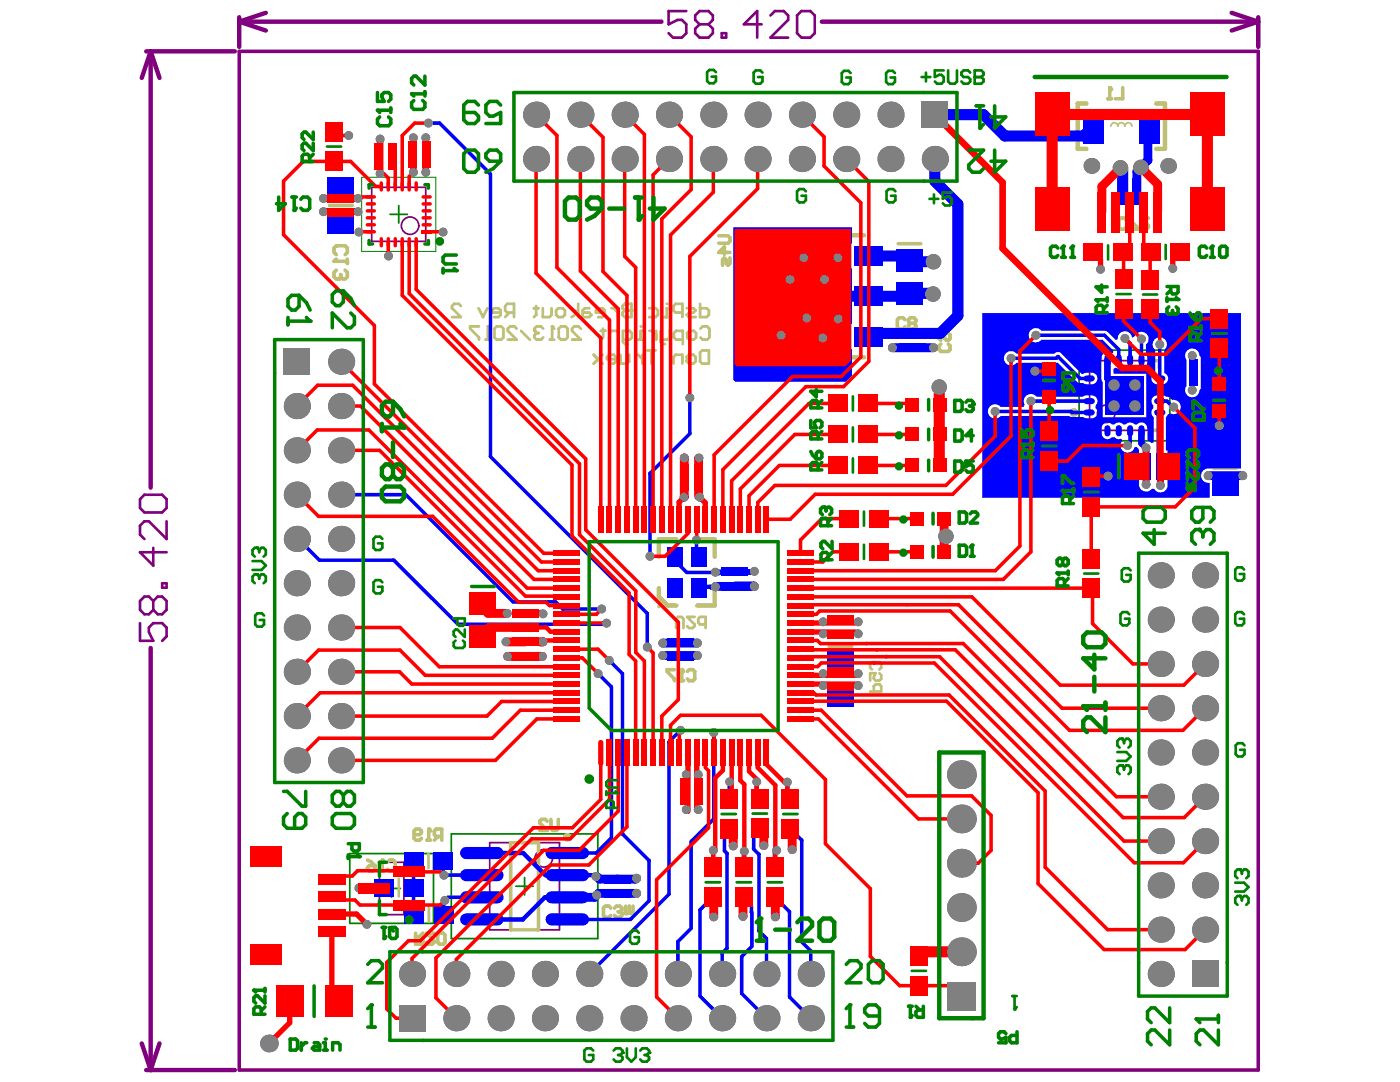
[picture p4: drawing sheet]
<svg xmlns="http://www.w3.org/2000/svg" width="279mm" height="216mm" viewBox="0 0 279 216" stroke-linecap="round" stroke-linejoin="round" font-family="sans-serif">
<path d="M77.8 42.8h3.5M79.6 41v3.5M215.4 69.9h18.1v18.1h-18.1zM222.7 78.9h3.5M224.4 77.2v3.5M69.8 170.3h16.7v13.9h-16.7zM76.4 177.3h3.5M78.2 175.5v3.5M90.1 166.4h29.2v20.9h-29.2zM102.9 176.8h3.5M104.7 175.1v3.5" fill="none" stroke="#008000" stroke-width=".35"/>
<path d="M72.2 35.4h14.8v14.8h-14.8z" fill="none" stroke="#008000" stroke-width=".2"/>
<g fill="none" stroke="#800080" stroke-width=".35">
<path d="M74.2 37.4h10.8v10.8h-10.8zM217.4 72h14v13.9h-14zM75.7 172.1h4.9v10.4h-4.9zM97.7 168.1h14v17.4h-14z"/>
<circle cx="81.8" cy="45" r="1.74"/>
<circle cx="220.8" cy="82.6" r="1.74"/>
<circle cx="108.5" cy="171.3" r="1.74"/>
</g>
<g fill="none" stroke="#800080" stroke-width=".88">
<path d="M29.2 10.2h17.7M30.1 10.2l1.7 5.4M30.1 10.2l-1.8 5.4M30.1 10.2v87.1M47.7 4.3l5.4 1.8M47.7 3.4v6M47.7 4.3h84.3M53.1 2.6l-5.4 1.7M164 4.3h87.1M245.8 2.6l5.3 1.7M251.1 4.3l-5.3 1.8M251.1 3.4v6"/>
<path d="M30.1 129.3v84.2M28.3 208.2l1.8 5.3M29.2 213.5h17.7M31.8 208.2l-1.7 5.3"/>
</g>
<path d="M47.7 10.2h203.4v203.3h-203.4z" fill="none" stroke="#800080" stroke-width=".71"/>
<g fill="none" stroke="#800080" stroke-width=".53">
<path d="M137 2.2h-3.6v2.7l1.8-.9h.9l.9 .9v1.7l-.9 .9h-1.8l-.9-.9M139.6 4.9l-.9-.9v-.9l.9-.9h1.8l.9 .9v.9l-.9 .9M139.6 4.9l-.9 .8v.9l.9 .9h1.8l.9-.9v-.9l-.9-.8M139.6 4.9h1.8M144 6.6h.9v.9h-.9zM152 4.9h-3.5l2.6-2.7v5.3M153.8 3.1l.8-.9h1.8l.9 .9v.9l-3.5 3.5h3.5M159.1 3.1l.8-.9h1.8l.9 .9v3.5l-.9 .9h-1.8l-.8-.9zM27.9 99.6l.9-.9h3.6l.8 .9v1.8l-.8 .9h-3.6l-.9-.9zM30.6 119.9l-.9-.9h-.9l-.9 .9v1.8l.9 .9h.9l.9-.9M30.6 119.9l.9-.9h.9l.8 .9v1.8l-.8 .9h-.9l-.9-.9M30.6 109.3v3.6l-2.7-2.7h5.3"/>
<path d="M30.6 119.9v1.8M32.4 116.4h.8v.9h-.8zM33.2 104v3.6l-3.5-3.6h-.9l-.9 .9v1.8l.9 .9M27.9 124.3v3.6h2.7l-.9-1.8v-.9l.9-.9h1.8l.8 .9v1.8l-.8 .9"/>
</g>
<path d="M79.6 175.3v3.6M85.5 170.4v2.8M140.9 176h2.8M144 162.4h2.9M147 176h2.9M150.2 162.3h2.9M153.2 176h2.9M156.3 162.4h2.9M85.6 181.1v2.8" fill="none" stroke="#c0c073" stroke-width=".53"/>
<path d="M216.8 20.7h-1.7v9h1.7M230.8 20.7h1.7v9h-1.7M172.4 46.9h-20.3v3.5M152.1 67.8v3.5h20.3M131.5 117.4v1.7l1.7 1.7h1.8M135 107.6h-3.5v3.5M139.2 107.6h3.4v3.5M142.6 117.4v3.4h-3.4" fill="none" stroke="#c0c073" stroke-width=".88"/>
<path d="M65.8 41h4.5M179.3 48.6h4.5M218.9 72h-1.5v1.4M229.9 72h1.5v1.4M217.4 84.4v1.5h1.5M231.4 84.4v1.5h-1.5M242.3 93.4h4.5M165.5 129h4.5M101.9 168.1h5.6v17.4h-5.6z" fill="none" stroke="#c0c073" stroke-width=".7"/>
<path d="M240.9 73.4h.4l1.5-1.4h.4v1.4M241.3 74.2l-.4 .3v.8l.4 .3h1.5l.4-.3v-.8l-.4-.3M75.9 173.8h.8M76.3 171.6v2.2M77.4 172l.4-.4h.7l.4 .4v1.5l-.4 .3h-.7l-.4-.3" fill="none" stroke="#c0c073" stroke-width=".71"/>
<circle cx="76.3" cy="171.6" r=".35" fill="#c0c073"/>
<path d="M73.3 171.6l.8 .4 .7 .7M73.3 173.1l.4-.4h1.1v.8l-.3 .3h-.8l-.4-.3zM76.3 171.6l.4 .4M109.2 163.9l-.4-.4h-.7l-.4 .4v.3l1.5 1.5h-1.5M109.9 163.5v1.8l.4 .4h.7l.4-.4v-1.8M121.9 181.2l-.4-.4h-.7l-.4 .4v1.5l.4 .3h.7l.4-.3M124.1 182.3v.4l-.4 .3h-.7l-.4-.3" fill="none" stroke="#c0c073" stroke-width=".71"/>
<circle cx="124.1" cy="182.3" r=".35" fill="#c0c073"/>
<path d="M214.1 90.9v-1.8l.3-.4h.8l.3 .4v1.8M217.7 90.2v.4l-.3 .3h-.8l-.3-.3M122.6 181.2l.4-.4h.7l.4 .4v.4l-.4 .3M123.4 181.9h.3M123.7 181.9l.4 .4M124.8 180.8v1.5h.4l.4-.4M125.6 180.8v1.1M126.3 180.8v1.1l-.3 .4-.4-.4" fill="none" stroke="#c0c073" stroke-width=".71"/>
<path d="M134.9 125.3v-1.8l.4-.4h.7l.4 .4v1.8M138.6 123.1h-1.5l1.5 1.5v.3l-.4 .4h-.7l-.4-.4M140.8 124.6h-1.1l-.4-.4v-.7l.4-.4h1.1v2.2" fill="none" stroke="#c0c073" stroke-width=".53"/>
<circle cx="217.7" cy="90.2" r=".35" fill="#c0c073"/>
<path d="M221.1 19.7h.7M221.5 17.5v2.2M224.1 17.5v2.2h-1.5M216.3 89.1l.3-.4h.8l.3 .4v.4l-.3 .3M217 89.8h.4M217.4 89.8l.3 .4" fill="none" stroke="#c0c073" stroke-width=".71"/>
<circle cx="221.5" cy="17.5" r=".35" fill="#c0c073"/>
<path d="M221.5 17.5l.3 .4M66.7 52.1h2.6M67.1 50.8l-.4-.4v-.9l.4-.5h1.8l.4 .5v.9l-.4 .4M69.3 51.7v.9" fill="none" stroke="#c0c073" stroke-width=".71"/>
<circle cx="66.7" cy="52.1" r=".35" fill="#c0c073"/>
<path d="M67.1 51.7l-.4 .4M67.1 53.9l-.4 .4v.9l.4 .5h.5" fill="none" stroke="#c0c073" stroke-width=".71"/>
<circle cx="67.6" cy="55.7" r=".35" fill="#c0c073"/>
<path d="M68 55.2l-.4 .5M68 54.8v.4M68.9 53.9l.4 .4v.9l-.4 .5h-.5l-.4-.5M135.7 135.8h.7M136.1 133.6v2.2M137.2 134l.3-.4h.8l.3 .4v1.5l-.3 .3h-.8l-.3-.3" fill="none" stroke="#c0c073" stroke-width=".71"/>
<circle cx="136.1" cy="133.6" r=".35" fill="#c0c073"/>
<g fill="none" stroke="#c0c073" stroke-width=".71">
<path d="M143.5 47.1h1.8l.4 .3v.8l-.4 .3h-1.8M145.7 51.5v1.1l-.4 .3-.4-.3v-.8l-.3-.3-.4 .3v1.1M145.7 50.4h-2.2l1.1-1.1v1.4M180.6 63.8l-.4-.4h-.7l-.4 .4v1.4l.4 .4h.7l.4-.4M181.7 64.5l-.4 .4v.3l.4 .4h.7l.4-.4v-.3l-.4-.4M181.7 64.5l-.4-.4v-.3l.4-.4h.7l.4 .4v.3l-.4 .4M181.7 64.5h.7M187.8 68.7l-.4 .3v.8l.4 .3h1.4l.4-.3v-.8l-.4-.3M188.5 66.4v1.1l.4 .4h.3l.4-.4v-.7l-.4-.4h-1.4l-.4 .4v.7l.4 .4M237 91.6h2.2M237.3 90.5l-.3-.4v-.7l.3-.4h1.5l.4 .4v.7l-.4 .4M239.2 91.2v.7"/>
<path d="M134.6 133.6h-1.5v.4l1.5 1.5v.3M136.1 133.6l.3 .4"/>
</g>
<g fill="none" stroke="#c0c073" stroke-width=".53">
<path d="M118.5 70.8l1.8 1.8M120.3 70.8l-1.8 1.8M122.9 71.7h-1.8v-.5l.5-.4h.9l.4 .4v.9l-.4 .5h-.9M123.8 70.8v1.8h1.3l.5-.5v-1.3M126.9 70.8h.4l.9 .9M128.2 70.8v1.8M129.1 69.9h1.8M130 69.9v2.7M134.4 72.6v-1.4l.4-.4h1.4v1.8M137.5 70.8h.9l.4 .4v.9l-.4 .5h-.9l-.4-.5v-.9zM139.7 70.3l.4-.4h1.4v2.7h-1.4l-.4-.5zM173.7 138h2.2v-1.1l-.4-.4h-.7l-.4 .4v1.1"/>
<path d="M174 133.6l-.3-.4v-.7l.3-.4h1.5l.4 .4v.7l-.4 .4M175.5 134.3l.4 .4v.7l-.4 .4h-.7l-.4-.4v-.3l.4-.8h-1.1v1.5"/>
</g>
<circle cx="237" cy="91.6" r=".35" fill="#c0c073"/>
<path d="M237.3 91.2l-.3 .4M238.1 93.4l-.4-.4h-.4l-.3 .4v.7l.3 .4h.4l.4-.4M238.1 93.4l.3-.4h.4l.4 .4v.7l-.4 .4h-.4l-.3-.4M238.1 93.4v.7M85.2 167.6h.7M85.6 165.4v2.2M87.4 166.9l-.7 .7M88.2 166.9h-1.2l-.3-.4v-.7l.3-.4h1.2v2.2M82.9 186.2v2.2h1.1l.4-.4v-.7l-.4-.4h-1.1M84.4 186.2l-.7 .7M86.6 186.2h-1.5l1.5 1.5v.3l-.3 .4h-.8l-.4-.4M87.4 186.6l.3-.4h.8l.3 .4v1.4l-.3 .4h-.8l-.3-.4z" fill="none" stroke="#c0c073" stroke-width=".71"/>
<circle cx="85.6" cy="165.4" r=".35" fill="#c0c073"/>
<path d="M82.6 166.5h1.1l.4-.3v-.4l-.4-.4h-.7l-.4 .4v1.5l.4 .3h.7l.4-.3M85.6 165.4l.3 .4" fill="none" stroke="#c0c073" stroke-width=".71"/>
<path d="M127.4 67.8h.9M128.3 66h-.4v1.8M129.6 66h.5l.9 .9M131 66v1.8M131.8 66v2.2l.5 .5h.4M133.6 66v1.3l-.4 .5h-1.4M136.3 67.8h-1.4l-.4-.5v-.8l.4-.5h1.4v2.7M137.6 66h.9l.4 .5v.8l-.4 .5h-.9l-.5-.5v-.8zM139.8 65.6l.4-.5h.9l.5 .5v1.7l-.5 .5h-.9l-.4-.5" fill="none" stroke="#c0c073" stroke-width=".53"/>
<circle cx="127.9" cy="65.1" r=".27" fill="#c0c073"/>
<path d="M109.7 67.8h.9M110.2 65.1v2.7M111.5 65.6l.4-.5h.9l.5 .5v1.7l-.5 .5h-.9l-.4-.5zM115.9 65.6l-.4-.5h-.9l-.4 .5v.4l1.7 1.8h-1.7M119.9 66h.9M120.3 65.6v1.7l-.4 .5M123.4 66.5l-.4-.5h-.9l-.4 .5v1.3M123.4 65.1v2.7M124.3 67.8h1.4l.4-.5v-.8l-.4-.5h-1.4v2.2l.5 .5h.4" fill="none" stroke="#c0c073" stroke-width=".53"/>
<circle cx="110.2" cy="65.1" r=".27" fill="#c0c073"/>
<path d="M108.4 65.6l-.4-.5h-.9l-.5 .5v.4M110.2 65.1l.4 .5" fill="none" stroke="#c0c073" stroke-width=".53"/>
<circle cx="106.6" cy="66" r=".27" fill="#c0c073"/>
<path d="M96.9 67.8h.9M97.4 65.1v2.7M99.1 65.1h.9l.5 .5v1.7l-.5 .5h-.9l-.4-.5v-1.7zM103.1 65.6l-.4-.5h-.9l-.5 .5v.4l1.8 1.8h-1.8M104 66l1.8 1.8M106.6 66l.5 .5M107.1 66.5h.4M107.1 66.5l-.5 .4v.4l.5 .5h.9l.4-.5" fill="none" stroke="#c0c073" stroke-width=".53"/>
<circle cx="97.4" cy="65.1" r=".27" fill="#c0c073"/>
<path d="M95.6 65.1h-1.8v.5l1.8 1.7v.5M97.4 65.1l.4 .5M132.6 63.3h.9M133.5 61.5h-.4v1.8M136.2 62.4h-1.4l-.4-.5v-.8l.4-.5h1.4v2.7M137.1 61.5h1.3l.4 .4-.4 .5h-.9l-.4 .4 .4 .5h1.3M139.7 60.6v2.7h1.3l.5-.5v-.9l-.5-.4h-1.3" fill="none" stroke="#c0c073" stroke-width=".53"/>
<path d="M224.8 43.9l-.4-.4h-.7l-.4 .4v1.5l.4 .3h.7l.4-.3M225.5 43.5v.4l1.5 1.5v.3h-1.5M229.2 43.5h-1.5l1.5 1.5v.4l-.4 .3h-.7l-.4-.3" fill="none" stroke="#c0c073" stroke-width=".71"/>
<circle cx="133.1" cy="60.6" r=".27" fill="#c0c073"/>
<path d="M126 60.6v2.7h-1.3l-.5-.5v-.4l.5-.5h1.3M129.5 61.5h1.4l.4 .4v.9l-.4 .5h-1.4" fill="none" stroke="#c0c073" stroke-width=".53"/>
<circle cx="126" cy="61.9" r=".27" fill="#c0c073"/>
<g fill="none" stroke="#c0c073" stroke-width=".53">
<path d="M92 61.1l-.5-.5h-.9l-.4 .5v.4l1.8 1.8h-1.8M95.5 61.5l.9 1.8 .9-1.8M99.9 62.4h-1.7v-.5l.4-.4h.9l.4 .4v.9l-.4 .5h-.9M101.7 62.4l-.9 .9M102.6 62.4h-1.3l-.5-.5v-.8l.5-.5h1.3v2.7M106.6 61.5h.8M107 61.1v1.7l-.4 .5M108.3 61.5v1.8h1.4l.4-.5v-1.3M111 61.9l.4-.4h.9l.4 .4v.9l-.4 .5h-.9l-.4-.5zM114.1 61.5l1.3 .9-1.3 .9M115.4 60.6v2.7M117.6 61.5h-.9l-.4 .4v1.4h1.3l.4-.5-.4-.4h-1.3"/>
<path d="M120.7 62.4h-1.8v-.5l.5-.4h.9l.4 .4v.9l-.4 .5h-.9M122 61.5h.5l.9 .9M123.4 61.5v1.8M126 60.6h-1.3l-.5 .5v.4l.5 .4h1.3"/>
</g>
<g fill="none" stroke="#c0c073" stroke-width=".87">
<circle cx="214.3" cy="82.3" r=".43"/>
<circle cx="113.2" cy="167.1" r=".43"/>
</g>
<g fill="none" stroke="#c0c073" stroke-width=".35">
<path d="M221.7 25.2a.7 .7 0 0 1 .7-.7 .7 .7 0 0 1 .7 .7 .7 .7 0 0 1 .7-.7 .7 .7 0 0 1 .7 .7 .7 .7 0 0 1 .7-.7 .7 .7 0 0 1 .7 .7"/>
<circle cx="131.5" cy="121" r=".17"/>
</g>
<g fill="#00f">
<path d="M146.4 45.3h23.6v3.3h-.1v5h.1v11h-.1l.1 10.4-1.1 1.2h-22.2l-.4-.4z"/>
<path d="M196 62.5h51.7v31h-6.6a1.46 1.46 0 0 0-1.4 1.6 1.46 1.46 0 0 0 1.7 1.3v2.9h-45.4zM205.7 65.9a1.43 1.43 0 0 0 .1 2.1 1.43 1.43 0 0 0 2-.2h12.3l2.1 2.1-.1 .5-.3 .1a1.18 1.18 0 0 0-1.3-.2 1.18 1.18 0 0 0-.6 1.3l-.1 3.9 .3 .7v7.1h8.7v-8.7h-6.6v-1l.5-.2a1.09 1.09 0 0 0 1.4-.3h.6a1.13 1.13 0 0 0 1.7 0h.5a1.15 1.15 0 0 0 1.3 .4 1.15 1.15 0 0 0 .8-1.1v-1.1l-.3-.7v-1.9a1.43 1.43 0 0 0 0-2.2 1.43 1.43 0 0 0-2.2 .6l-.5 .3a1.45 1.45 0 0 0-1.6-1.3 1.45 1.45 0 0 0-1.3 1.5l-.4 .3-1.6-1.6-.7-.3h-12.6a1.4 1.4 0 0 0-2.1-.1zM230.4 67.7a1.41 1.41 0 0 0 .2 2.1v4.6a1.15 1.15 0 0 0-.8 1.3 1.15 1.15 0 0 0 1.1 1h1.1a1.15 1.15 0 0 0 1.1-1 1.15 1.15 0 0 0-.7-1.3v-4.6a1.43 1.43 0 0 0 .1-2.1 1.43 1.43 0 0 0-2.1 0zM200.8 70.5a1.43 1.43 0 0 0 0 2.1 1.43 1.43 0 0 0 2.1-.2l8.2-.1 3.8 3.9 .3 .2h.9a2.12 2.12 0 0 0 2.9-.4 1.16 1.16 0 0 0-1.1-1.6h-1.1l-.9 .2-4.1-4.1a.91 .91 0 0 0-1.4 .1h-7.5a1.4 1.4 0 0 0-2.1-.1zM236.9 69.9a1.39 1.39 0 0 0-.1 1.9v5.2a1.43 1.43 0 0 0 .7 2.2 1.43 1.43 0 0 0 1.9-1.3l.2-.3v-6.4l-.2-.2a1.44 1.44 0 0 0-.9-1.4 1.44 1.44 0 0 0-1.6 .3zM197.6 81.1a1.43 1.43 0 0 0 0 2.1 1.43 1.43 0 0 0 2.1-.2h13.7l.5 .2h2.2a2.12 2.12 0 0 0 2.9-.4 1.12 1.12 0 0 0-.4-1.4v-.5a1.15 1.15 0 0 0 .4-1.3 1.15 1.15 0 0 0-1.1-.7h-1.1l-.7 .2h-9.3a1.42 1.42 0 0 0-1.9-.2 1.42 1.42 0 0 0-.4 1.9l-.2 .4h-4.6a1.4 1.4 0 0 0-2.1-.1zM220.2 84.6a2.13 2.13 0 0 0 .4 3 1.12 1.12 0 0 0 1.3-.4h.5a1.11 1.11 0 0 0 1.3 .3l.3 .4a1.46 1.46 0 0 0 .4 2.3 1.46 1.46 0 0 0 2.1-1h.4l.4 .7v6.3a1.46 1.46 0 0 0 .8 1.7 1.46 1.46 0 0 0 1.8-.4l.5 .1a1.41 1.41 0 0 0 1.6 .6 1.41 1.41 0 0 0 1-1.5v-6.8h-.3v-6.7l.4-.5 .5-.2a1.42 1.42 0 0 0 2.1-1.1 1.42 1.42 0 0 0-1.8-1.6 3.7 3.7 0 0 0-3-.9 1.15 1.15 0 0 0-1 .7 1.15 1.15 0 0 0 .3 1.3v.5a1.12 1.12 0 0 0 0 1.8v5.1l-.4 .1-.8-.5v-2.2a1.17 1.17 0 0 0-.7-1.3 1.17 1.17 0 0 0-1.4 .3h-.5a1.13 1.13 0 0 0-1.7 0h-.6a1.13 1.13 0 0 0-1.7 0h-.5a1.13 1.13 0 0 0-1.7-.1z"/>
</g>
<g fill="none" stroke="#00f" stroke-width=".71">
<path d="M85.5 24.6h2.2l10.2 10.1v56.4l31.3 31.3v6.7M137.7 79.4v7.1l-8 8v16.5M201.8 71.5h9l.3-.4 4.4 4.4h1.9M206.7 66.9h13.7l2.9 2.8v2.2M224.5 67.5l1 1.1v3.3M227.8 67.6v4.3M231.5 68.7v6.8M68.1 98.7h12.9l21.4 21.4h8.5l1.4 1.4h7.8M198.6 82.1h15.1l.2 .2h3.5M205.7 80h11.7M225.5 86v2.4l-.5 .5M231.5 80h1.4l1.2 1.3"/>
<path d="M59.2 107.5h.3l4.3 4.3h14.8l12.8 12.8h29.4l.2-.3M134.9 111.1v.9l2.2 2.2h6.6l-.2 .2h-1v-.2M139 107.7v1.9l.5 .5v1M139.2 109.8l-.4 .4 .9 .9M142.5 114.2h.1M119.4 134.4l2.6 2.7v30.1l-3 3h-5.8M121.6 131.8l2.6 2.6v32l5.3 5.3v8.1l-3.7 3.7h-12.6M135.8 145.7l-2.3 2.3v30.4l-15.9 15.9M142.4 146.2v17.2l-4.5 4.5v17.3l-2.6 2.7v6.4M82.5 171.8l.1 10.7M88.5 171.8v2.7l.1 .1h7.6M96.2 179h-6.8l-.8 .9v2.6"/>
<path d="M142.3 179l-2.6 2.6v17.2l4.4 4.4M142.4 169.7l-.1 3.4M145.5 165.4l-.9 .9v3.5l.5 .5v18.9l-1 1v4.1l1.1-1M148.5 179v.3l1.5 1.5v8.1l-2 2v7.3l5 5M151.6 165.3l-1.2 1.2v2.9l1.1 1.1v15.3l1.5 1.5v7l-.6-.5M154.6 179l3 2.9v17l4.2 4.3M157.7 165.4l2.3 2.2v20.3l1.8 1.8v4.6"/>
</g>
<path d="M142.8 117.1h-2.9l-.2 .2M145.6 156v3.3M151 156v2.8M157.1 156.1v2.8M96.2 170.2h8.2l4.4 4.4h10l.3 .3h-.2M113.2 179h-4.4l-4.5 4.5h-8.1M148.5 169.9v3.2M155 169.7l-.4 .3v3.1" fill="none" stroke="#00f" stroke-width=".88"/>
<path d="M229.1 25.5v6.5l-2.2 2.2v4.1M178.1 69.4h8.2M241.1 94.9h6.9M146.7 116.9l3.8 .1-7.7 .1M132.3 128.3h6.9M132.3 130.8h6.9M119.1 174.9l.5 .5h7.3l.2-.2M127.1 178.3h-7.7l-.7 .7h-5.5" fill="none" stroke="#00f" stroke-width="1.8"/>
<path d="M146.7 114.1h3.8l-7.7 .1M164.3 136.8h7M164.3 134.4h7" fill="none" stroke="#00f" stroke-width="1.1"/>
<path d="M186.6 31.7v4.4l4.6 4.6v22.3l-3.6 3.5h-13.7l-.6 .7M186.6 22.9h9.7l4.2 4.2h15.8l1.9-1.9M223.6 33.5l.4 .4v4.4M173.3 59.1v.5M173.3 51.1h7.4l1.1 1.1h4.5M186.2 58.7l-.1-.2h-4.6l-.6 .6h-29.7" fill="none" stroke="#00f" stroke-width="2.2"/>
<path d="M64.5 39.6h6.9M64.5 42.2h6.9M173.3 51.1l.8 .8M221 71.9v3.6l3.4 3.4M227.8 86v2.4l.9 1M228.7 89.4v7.3M228.8 89.3l-.1 .1M231.5 82.3l.1 14.6" fill="none" stroke="#00f" stroke-width="1.3"/>
<g fill="#808080">
<circle cx="210" cy="22.8" r=".88"/>
<circle cx="241.1" cy="94.9" r=".88"/>
<circle cx="248" cy="94.9" r=".88"/>
<circle cx="132.3" cy="130.8" r=".88"/>
<circle cx="139.2" cy="130.8" r=".88"/>
<circle cx="132.3" cy="128.3" r=".88"/>
<circle cx="139.2" cy="128.3" r=".88"/>
<circle cx="129.2" cy="129.1" r=".88"/>
<circle cx="137.7" cy="79.4" r=".88"/>
<circle cx="69.6" cy="27" r=".88"/>
<circle cx="77.5" cy="51.1" r=".88"/>
<circle cx="71.6" cy="46.3" r=".88"/>
<circle cx="71.4" cy="42.2" r=".88"/>
<circle cx="64.5" cy="42.2" r=".88"/>
<circle cx="71.4" cy="39.6" r=".88"/>
<circle cx="64.5" cy="39.6" r=".88"/>
<circle cx="75.9" cy="34.6" r=".88"/>
<circle cx="75.9" cy="27.7" r=".88"/>
<circle cx="88.4" cy="46.3" r=".88"/>
<circle cx="85" cy="34.4" r=".88"/>
<circle cx="85" cy="27.5" r=".88"/>
<circle cx="82.5" cy="34.4" r=".88"/>
<circle cx="82.5" cy="27.5" r=".88"/>
<circle cx="201.8" cy="71.5" r=".88"/>
<circle cx="198.6" cy="82.1" r=".88"/>
<circle cx="234" cy="53.6" r=".88"/>
<circle cx="219.6" cy="53.7" r=".88"/>
<circle cx="221.1" cy="95" r=".88"/>
<circle cx="234.2" cy="81.2" r=".88"/>
<circle cx="243.3" cy="84.9" r=".88"/>
<circle cx="206.5" cy="74.1" r=".88"/>
<circle cx="225" cy="88.9" r=".88"/>
<circle cx="224.5" cy="67.5" r=".88"/>
<circle cx="222.3" cy="81" r="1.15"/>
<circle cx="226.5" cy="81" r="1.15"/>
<circle cx="222.3" cy="76.8" r="1.15"/>
<circle cx="226.5" cy="76.8" r="1.15"/>
<circle cx="237.9" cy="71" r=".88"/>
<circle cx="237.9" cy="77.9" r=".88"/>
<circle cx="227.8" cy="67.6" r=".88"/>
<circle cx="231.5" cy="68.7" r=".88"/>
<circle cx="205.7" cy="80" r=".88"/>
<circle cx="206.7" cy="66.9" r=".88"/>
<circle cx="85.5" cy="24.6" r=".88"/>
<circle cx="164.3" cy="136.8" r=".88"/>
<circle cx="164.3" cy="124.1" r=".88"/>
<circle cx="164.3" cy="126.5" r=".88"/>
<circle cx="171.3" cy="126.5" r=".88"/>
<circle cx="171.3" cy="124.1" r=".88"/>
<circle cx="171.3" cy="134.4" r=".88"/>
<circle cx="171.3" cy="136.8" r=".88"/>
<circle cx="164.3" cy="134.4" r=".88"/>
<circle cx="148.3" cy="182.8" r=".88"/>
<circle cx="142.4" cy="182.9" r=".88"/>
<circle cx="154.7" cy="182.9" r=".88"/>
<circle cx="148.5" cy="169.9" r=".88"/>
<circle cx="142.4" cy="169.7" r=".88"/>
<circle cx="158.1" cy="169.5" r=".88"/>
<circle cx="155" cy="169.7" r=".88"/>
<circle cx="145.6" cy="156" r=".88"/>
<circle cx="151" cy="156" r=".88"/>
<circle cx="188.8" cy="107" r="1.55"/>
<circle cx="121.6" cy="131.8" r=".88"/>
<circle cx="119.4" cy="134.4" r=".88"/>
<circle cx="127.1" cy="178.3" r=".88"/>
<circle cx="127.1" cy="175.2" r=".88"/>
<circle cx="231.6" cy="96.8" r=".88"/>
<circle cx="139.6" cy="99.2" r=".88"/>
<circle cx="136.5" cy="99.2" r=".88"/>
<circle cx="139" cy="107.7" r=".88"/>
<circle cx="186.2" cy="58.7" r="1.55"/>
<circle cx="186.3" cy="52.2" r="1.55"/>
<circle cx="228.7" cy="89.4" r=".88"/>
<circle cx="228.7" cy="96.7" r=".88"/>
<circle cx="129.7" cy="111" r=".88"/>
<circle cx="210" cy="41.6" r=".88"/>
<circle cx="241" cy="41.6" r=".88"/>
<circle cx="223.6" cy="33.5" r="1.55"/>
<circle cx="178.1" cy="69.4" r=".88"/>
<circle cx="186.3" cy="69.4" r=".88"/>
<circle cx="241" cy="22.8" r=".88"/>
<circle cx="227.7" cy="33.4" r="1.55"/>
<circle cx="139.5" cy="91.4" r=".88"/>
<circle cx="136.6" cy="91.4" r=".88"/>
<circle cx="150.5" cy="117" r=".88"/>
<circle cx="142.8" cy="114.2" r=".88"/>
<circle cx="150.5" cy="114" r=".88"/>
<circle cx="108.4" cy="122.5" r=".88"/>
<circle cx="101.2" cy="122.4" r=".88"/>
<circle cx="142.8" cy="117.1" r=".88"/>
<circle cx="101.3" cy="131" r=".88"/>
<circle cx="108.2" cy="131" r=".88"/>
<circle cx="108.4" cy="128.1" r=".88"/>
<circle cx="101" cy="128.1" r=".88"/>
<circle cx="142.4" cy="146.2" r=".88"/>
<circle cx="135.8" cy="145.7" r=".88"/>
<circle cx="119.1" cy="178.6" r=".88"/>
<circle cx="118.9" cy="174.9" r=".88"/>
<circle cx="121" cy="124.3" r=".88"/>
<circle cx="120.1" cy="121.5" r=".88"/>
<circle cx="161" cy="63.5" r=".88"/>
<circle cx="155.9" cy="66.9" r=".88"/>
<circle cx="164.2" cy="67.4" r=".88"/>
<circle cx="164.5" cy="55.8" r=".88"/>
<circle cx="157.7" cy="55.8" r=".88"/>
<circle cx="160.4" cy="51.4" r=".88"/>
<circle cx="167.2" cy="51.4" r=".88"/>
<circle cx="167.3" cy="63.6" r=".88"/>
<circle cx="157.1" cy="156.1" r=".88"/>
<circle cx="187.5" cy="77.2" r="1.55"/>
<circle cx="137" cy="161.5" r=".88"/>
<circle cx="139.3" cy="154.6" r=".88"/>
<circle cx="137" cy="154.6" r=".88"/>
<circle cx="139.3" cy="161.5" r=".88"/>
<circle cx="152.4" cy="168.7" r=".88"/>
<circle cx="146.3" cy="168.8" r=".88"/>
<circle cx="88.6" cy="174.6" r=".88"/>
<circle cx="88.8" cy="179.7" r=".88"/>
<circle cx="71.6" cy="177.2" r=".88"/>
<circle cx="76.6" cy="177.1" r=".88"/>
<circle cx="73.2" cy="184.4" r=".88"/>
<circle cx="99.9" cy="194.3" r="2.61"/>
<circle cx="107" cy="31.7" r="2.61"/>
<circle cx="135.3" cy="194.3" r="2.61"/>
<circle cx="142.4" cy="31.7" r="2.61"/>
<circle cx="177.7" cy="31.7" r="2.61"/>
<circle cx="99.9" cy="203.2" r="2.61"/>
<circle cx="107" cy="22.9" r="2.61"/>
<circle cx="135.3" cy="203.2" r="2.61"/>
<circle cx="142.4" cy="22.9" r="2.61"/>
<circle cx="177.7" cy="22.9" r="2.61"/>
<circle cx="53.7" cy="208.2" r="1.77"/>
<circle cx="82.2" cy="194.3" r="2.61"/>
<circle cx="68.1" cy="151.7" r="2.61"/>
<circle cx="68.1" cy="116.4" r="2.61"/>
<circle cx="68.1" cy="81" r="2.61"/>
<circle cx="91.1" cy="194.3" r="2.61"/>
<circle cx="108.8" cy="194.3" r="2.61"/>
<circle cx="117.6" cy="194.3" r="2.61"/>
<circle cx="126.4" cy="194.3" r="2.61"/>
<circle cx="133.5" cy="31.7" r="2.61"/>
<circle cx="124.7" cy="31.7" r="2.61"/>
<circle cx="153" cy="194.3" r="2.61"/>
<circle cx="161.8" cy="194.3" r="2.61"/>
<circle cx="160" cy="31.7" r="2.61"/>
<circle cx="151.2" cy="31.7" r="2.61"/>
<circle cx="186.6" cy="31.7" r="2.61"/>
<circle cx="231.7" cy="194.3" r="2.61"/>
<circle cx="240.5" cy="159" r="2.61"/>
<circle cx="231.7" cy="159" r="2.61"/>
<circle cx="240.5" cy="123.6" r="2.61"/>
<circle cx="231.7" cy="123.6" r="2.61"/>
<circle cx="68.1" cy="134" r="2.61"/>
<circle cx="68.1" cy="142.9" r="2.61"/>
<circle cx="68.1" cy="107.5" r="2.61"/>
<circle cx="68.1" cy="125.2" r="2.61"/>
<circle cx="68.1" cy="89.9" r="2.61"/>
<circle cx="68.1" cy="98.7" r="2.61"/>
<circle cx="91.1" cy="203.2" r="2.61"/>
<circle cx="108.8" cy="203.2" r="2.61"/>
<circle cx="117.6" cy="203.2" r="2.61"/>
<circle cx="126.4" cy="203.2" r="2.61"/>
<circle cx="133.5" cy="22.9" r="2.61"/>
<circle cx="124.7" cy="22.9" r="2.61"/>
<circle cx="153" cy="203.2" r="2.61"/>
<circle cx="161.8" cy="203.2" r="2.61"/>
<circle cx="160" cy="22.9" r="2.61"/>
<circle cx="151.2" cy="22.9" r="2.61"/>
<circle cx="191.9" cy="163.4" r="2.87"/>
<circle cx="191.9" cy="172.2" r="2.87"/>
<circle cx="191.9" cy="181.1" r="2.87"/>
<circle cx="191.9" cy="154.6" r="2.87"/>
<circle cx="217.8" cy="33.1" r="1.57"/>
<circle cx="240.5" cy="176.7" r="2.61"/>
<circle cx="231.7" cy="176.7" r="2.61"/>
<circle cx="240.5" cy="167.8" r="2.61"/>
<circle cx="231.7" cy="167.8" r="2.61"/>
<circle cx="240.5" cy="150.1" r="2.61"/>
<circle cx="231.7" cy="150.1" r="2.61"/>
<circle cx="240.5" cy="141.3" r="2.61"/>
<circle cx="231.7" cy="141.3" r="2.61"/>
<circle cx="240.5" cy="114.8" r="2.61"/>
<circle cx="231.7" cy="114.8" r="2.61"/>
<circle cx="233.1" cy="33.1" r="1.57"/>
<circle cx="68.1" cy="72.2" r="2.61"/>
<circle cx="191.9" cy="189.9" r="2.87"/>
<circle cx="240.5" cy="185.5" r="2.61"/>
<circle cx="231.7" cy="185.5" r="2.61"/>
<circle cx="240.5" cy="132.5" r="2.61"/>
<circle cx="231.7" cy="132.5" r="2.61"/>
<circle cx="144.1" cy="194.3" r="2.61"/>
<circle cx="59.2" cy="151.7" r="2.61"/>
<circle cx="59.2" cy="116.4" r="2.61"/>
<circle cx="59.2" cy="81" r="2.61"/>
<circle cx="115.8" cy="31.7" r="2.61"/>
<circle cx="168.9" cy="31.7" r="2.61"/>
<circle cx="144.1" cy="203.2" r="2.61"/>
<circle cx="59.2" cy="134" r="2.61"/>
<circle cx="59.2" cy="142.9" r="2.61"/>
<circle cx="59.2" cy="107.5" r="2.61"/>
<circle cx="59.2" cy="125.2" r="2.61"/>
<circle cx="59.2" cy="89.9" r="2.61"/>
<circle cx="59.2" cy="98.7" r="2.61"/>
<circle cx="115.8" cy="22.9" r="2.61"/>
<circle cx="168.9" cy="22.9" r="2.61"/>
</g>
<g fill="#808080">
<path d="M237.9 191.7h5.2v5.2h-5.2z" fill-rule="evenodd"/>
<path d="M79.6 200.6h5.2v5.2h-5.2z" fill-rule="evenodd"/>
<path d="M189 195.9h5.7v5.7h-5.7z" fill-rule="evenodd"/>
<path d="M184 20.3h5.2v5.2h-5.2z" fill-rule="evenodd"/>
<path d="M56.6 69.6h5.3v5.2h-5.3z" fill-rule="evenodd"/>
</g>
<g fill="#00f">
<path d="M133.1 130.1h5.3v1.8h-5.3z" fill-rule="evenodd"/>
<path d="M133.1 115.4h3.1v3.9h-3.1z" fill-rule="evenodd"/>
<path d="M140.5 177.1h3.5v3.8h-3.5z" fill-rule="evenodd"/>
<path d="M140.5 171.2h3.5v3.8h-3.5z" fill-rule="evenodd"/>
<path d="M146.7 177.1h3.5v3.8h-3.5z" fill-rule="evenodd"/>
<path d="M146.7 171.2h3.5v3.8h-3.5z" fill-rule="evenodd"/>
<path d="M156 163.5h3.5v3.8h-3.5z" fill-rule="evenodd"/>
<path d="M156 157.6h3.5v3.8h-3.5z" fill-rule="evenodd"/>
<path d="M226 35.6h1.8v5.3h-1.8z" fill-rule="evenodd"/>
<path d="M234.5 71.8h1.7v5.3h-1.7z" fill-rule="evenodd"/>
<path d="M133.1 109.2h3.1v3.8h-3.1z" fill-rule="evenodd"/>
<path d="M133.1 127.2h5.3v1.8h-5.3z" fill-rule="evenodd"/>
</g>
<path d="M221 71.3v1.1M221 85.4v1.1" fill="none" stroke="#00f" stroke-width="1.2"/>
<path d="M227.8 90.4h1.8v5.3h-1.8z" fill-rule="evenodd" fill="#00f"/>
<path d="M225.5 71.3v1.1M227.8 71.3v1.1M225.5 85.4v1.1M227.8 85.4v1.1" fill="none" stroke="#00f" stroke-width="1.2"/>
<path d="M80.6 170.1h3.9v3.4h-3.9z" fill-rule="evenodd" fill="#00f"/>
<path d="M93 179h6.3" fill="none" stroke="#00f" stroke-width="2.4"/>
<path d="M86.5 170.1h3.9v3.4h-3.9z" fill-rule="evenodd" fill="#00f"/>
<path d="M93 174.6h6.3" fill="none" stroke="#00f" stroke-width="2.4"/>
<g fill="#00f">
<path d="M120.6 177.4h5.3v1.8h-5.3z" fill-rule="evenodd"/>
<path d="M120.6 174.5h5.3v1.8h-5.3z" fill-rule="evenodd"/>
<path d="M137.9 115.4h3.2v3.9h-3.2z" fill-rule="evenodd"/>
<path d="M152.9 177.1h3.5v3.8h-3.5z" fill-rule="evenodd"/>
<path d="M152.9 171.2h3.5v3.8h-3.5z" fill-rule="evenodd"/>
<path d="M149.9 163.4h3.5v3.8h-3.5z" fill-rule="evenodd"/>
<path d="M143.7 163.5h3.5v3.8h-3.5z" fill-rule="evenodd"/>
<path d="M149.9 157.5h3.5v3.8h-3.5z" fill-rule="evenodd"/>
<path d="M143.7 157.6h3.5v3.8h-3.5z" fill-rule="evenodd"/>
<path d="M144 116h5.3v1.8h-5.3z" fill-rule="evenodd"/>
<path d="M179.5 65.6h5.3v1.8h-5.3z" fill-rule="evenodd"/>
</g>
<path d="M216.8 75.5h1.1M216.8 80h1.1M216.8 82.3h1.1" fill="none" stroke="#00f" stroke-width="1.2"/>
<path d="M223.2 35.6h1.7v5.3h-1.7z" fill-rule="evenodd" fill="#00f"/>
<path d="M230.9 82.3h1.1M230.9 80h1.1" fill="none" stroke="#00f" stroke-width="1.2"/>
<path d="M237.3 71.8h1.8v5.3h-1.8z" fill-rule="evenodd" fill="#00f"/>
<path d="M230.9 75.5h1.1" fill="none" stroke="#00f" stroke-width="1.2"/>
<g fill="#00f">
<path d="M80.6 175.4h3.9v3.4h-3.9z" fill-rule="evenodd"/>
<path d="M74.7 175.4h3.8v3.4h-3.8z" fill-rule="evenodd"/>
<path d="M80.7 180.8h3.8v3.4h-3.8z" fill-rule="evenodd"/>
<path d="M65.4 35.4h5.2v4.6h-5.2z" fill-rule="evenodd"/>
<path d="M86.6 180.8h3.9v3.4h-3.9z" fill-rule="evenodd"/>
</g>
<path d="M93 170.2h6.3M93 183.5h6.3" fill="none" stroke="#00f" stroke-width="2.4"/>
<g fill="#00f">
<path d="M137.9 109.2h3.2v3.8h-3.2z" fill-rule="evenodd"/>
<path d="M144 113.2h5.3v1.8h-5.3z" fill-rule="evenodd"/>
<path d="M148.3 53.9h5.8v10.4h-5.8z" fill-rule="evenodd"/>
<path d="M179.5 68.5h5.3v1.8h-5.3z" fill-rule="evenodd"/>
<path d="M178.9 49.7h5.2v4.5h-5.2z" fill-rule="evenodd"/>
<path d="M178.9 56.3h5.2v4.5h-5.2z" fill-rule="evenodd"/>
</g>
<path d="M216.8 77.8h1.1M223.3 71.3v1.1M223.3 85.4v1.1" fill="none" stroke="#00f" stroke-width="1.2"/>
<g fill="#00f">
<path d="M216.1 21.7h4.2v7h-4.2z" fill-rule="evenodd"/>
<path d="M230.7 90.4h1.8v5.3h-1.8z" fill-rule="evenodd"/>
</g>
<path d="M230.9 77.8h1.1" fill="none" stroke="#00f" stroke-width="1.2"/>
<g fill="#00f">
<path d="M242 87.8h5.2v4.6h-5.2z" fill-rule="evenodd"/>
<path d="M242 94.5h5.2v4.5h-5.2z" fill-rule="evenodd"/>
<path d="M65.4 42h5.2v4.6h-5.2z" fill-rule="evenodd"/>
</g>
<path d="M110.1 179h6.3M110.1 174.6h6.3" fill="none" stroke="#00f" stroke-width="2.4"/>
<g fill="#00f">
<path d="M170.4 65.2h5.8v3.9h-5.8z" fill-rule="evenodd"/>
<path d="M170.4 57.1h5.8v4h-5.8z" fill-rule="evenodd"/>
</g>
<path d="M110.1 170.2h6.3M110.1 183.5h6.3" fill="none" stroke="#00f" stroke-width="2.4"/>
<g fill="#00f">
<path d="M165.1 136.6h5.2v4.5h-5.2z" fill-rule="evenodd"/>
<path d="M220.6 75.1h7.6v7.6h-7.6z" fill-rule="evenodd"/>
<path d="M170.4 49.1h5.8v4h-5.8z" fill-rule="evenodd"/>
<path d="M227.3 21.7h4.1v7h-4.1z" fill-rule="evenodd"/>
<path d="M165.1 130h5.2v4.5h-5.2z" fill-rule="evenodd"/>
</g>
<path d="M146.6 45.8l23.3-.1v26.2l-1.2 1.2h-21.7l-.4-.4z" fill="#f00"/>
<path d="M57.8 199.7v4.4" fill="none" stroke="#f00" stroke-width="1.1"/>
<path d="M66.7 26.3l.7 .7M74 39.3h-2.3l-.3 .3M75.9 34.6h.7M78.4 31.2l.5 .5M74 46.2l-2.4 .1M77.5 51v.1M70.8 179.6l1 1M71.4 173.7l-1.1 1.1M81.4 173.7l.2 .3M77.2 201.3l1.8 1.9" fill="none" stroke="#f00" stroke-width=".71"/>
<circle cx="75.9" cy="34.6" r=".35" fill="#f00"/>
<path d="M85.1 46.2l3.3 .1M87.9 174l.7 .6M88.8 179.7l-.9 .9" fill="none" stroke="#f00" stroke-width=".71"/>
<circle cx="85" cy="34.4" r=".66" fill="#f00"/>
<g fill="none" stroke="#f00" stroke-width=".71">
<path d="M82.8 24.6h2.7M133.5 22.9l4.4 4.4M171.8 71.2l-3.9 3.9M173.4 72.1l-5 5M206.5 74.1h2.5M206.7 66.9l-3.2 3.2M181.8 80.5l.3 .3M221.1 95h-3.1l-.2 .2M113 119l.1 .1M137.3 106.4l-4.6 4.6M151.2 100.3v3.3M166.2 110.1l-2 2"/>
<path d="M217.7 117.4l.3 .3M107.9 122l-.4 .3h-2.7M113.1 133h.1M113.1 129.5h.1zM113.1 131.3h3.1M113.2 129.5l.1 .1M119.3 129.5l2.3 2.3M120.1 121.5l-1.1 1.1M121 124.3h.1M125.6 130.6l1.3 1.3M126.9 130.2l1.7 1.7M129.2 129.1l1.1 1.2"/>
<path d="M162.4 138.2l.4 .5M163.1 127.8l.6 .6M163.6 121.9l-.7 .7M163.9 132.3l-.7 .7M172.9 128.4h.1M175 129.6v.1M176.9 131h.1M135.8 145.7l-.2 .3M135.8 142.7l-2 2M140.8 150.2v3l.6 .6M142.4 146.2l.1 .1M142.7 172.6l-.4 .5"/>
<path d="M91.1 191.4v2.9M189.3 198.8h2.6"/>
</g>
<path d="M97.4 122.4h3.8M107.8 128.1h.5M142.3 179l.1 .2M148.5 179l-.2 .2v3.6M154.6 179l.1 .1M157.7 165.4l.4 .3" fill="none" stroke="#f00" stroke-width="1.8"/>
<path d="M104.8 125.2h4.2l.9 .9M108 128.1l-.1 .1M108.6 127.8l-.2 .3M144.3 150.2v3.5M149.5 150.2v3.7M151 156v2.8l.6 .6M151.2 150.2v3M156.5 156.1h.6v2.8l.6 .6" fill="none" stroke="#f00" stroke-width=".88"/>
<path d="M218.2 50.4l1.4 1.4v1.9M135.5 100.2v3.4M140.8 100.3v3.3M104.8 128.1l3.1 .1M104.8 125.2h.1M164.3 124.1l-.3 .2" fill="none" stroke="#f00" stroke-width="1.1"/>
<circle cx="228.7" cy="96.7" r=".66" fill="#f00"/>
<path d="M224.2 50.5v5.2M229.7 50.3l-.2 .1v5.4M224.2 64.1l3.6 3.5M231.5 66.3v2.4" fill="none" stroke="#f00" stroke-width=".71"/>
<path d="M231.6 94.9v1.9" fill="none" stroke="#f00" stroke-width="1.3"/>
<path d="M235.6 50.3l-1.6 1.5v1.8" fill="none" stroke="#f00" stroke-width="1.1"/>
<circle cx="243.3" cy="76.6" r=".35" fill="#f00"/>
<g fill="none" stroke="#f00" stroke-width=".71">
<path d="M60.5 32.2l-3.9 3.9M76.6 34.6l.9 .9v1.7M78.9 31.7v5.5M80.3 27.1v10.1M81.7 35.2v2M137.9 27.3v10.5M142.4 31.7v6.7M151.2 31.7v5.9M164.5 27.3v5.8M168.9 31.7l4.5 4.5M77.5 48.3v2.7M80.3 48.3v10.6"/>
<path d="M81.7 48.3v10.3M83.1 48.3v9.4M225.5 49.3l-1.3 1.2M224.2 61.6v2.5M224.5 67.5l3.2 3.2M229.5 61.7v2.6M198.6 82.1v4.9M216.1 88.9l-3.1 3.1M243.3 82.1v2.8M126.9 117.9v12.3M137.3 103.6v2.8M218 117.7v6.7"/>
<path d="M100.1 140l-2.9 2.9M109 120.2l.7 .6M126.9 131.9v18.3M128.6 131.9v18.3M133.8 144.7v5.5M135.6 146v4.2M142.5 146.3v3.9M197.8 162.7v7M81.5 187.7l-4.3 4.3v9.3M87 191.2v7.9"/>
</g>
<path d="M136.5 99.2l-1 1M139.4 99l1.4 1.3M139.5 91.4l-.1 .1M71.2 182.4l2 2" fill="none" stroke="#f00" stroke-width="1.1"/>
<path d="M75.9 27.7v6.9M85 27.5v6.9M231.6 76.1v20.7M228.7 89.4v7.3" fill="none" stroke="#f00" stroke-width="1.3"/>
<path d="M219.9 37.2v5.1M136.6 91.4l-.1 7.8M108.4 128.1h-.1M142.4 179.2v3.7M154.7 179.1v3.8M158.1 165.7v3.8" fill="none" stroke="#f00" stroke-width="1.8"/>
<path d="M144.3 153.7l-1.6 1.5M147.7 150.2v5.5l.8 .8M149.5 153.9l1.5 1.6v.5M142.7 169.3l-.3 .4v1.8M148.5 169.9v1.6M189.8 196.7l2.1 2.1" fill="none" stroke="#f00" stroke-width=".88"/>
<path d="M184.2 189.9l-.8 .9M191 189.1l.9 .8" fill="none" stroke="#f00" stroke-width="2.2"/>
<circle cx="243.3" cy="84.9" r=".35" fill="#f00"/>
<g fill="none" stroke="#f00" stroke-width=".71">
<path d="M56.6 36.1v10.7M60.5 32.2h9.5M75 37.2h1.1M107 31.7v22.8M111.1 27v26.4M115.8 31.7v22.4M120.3 27.4v26.8M128.6 26.8v76.8M130.3 34.9v68.7M173.4 36.2v35.9M125.1 58.9v44.7M126.9 53.4v50.2"/>
<path d="M133.8 46.9v56.7M137.7 51.2v28.2M171.8 40.5v30.7M225.5 42.3v7M228.3 42.3v6.6M63.4 76.9h7M74.7 65v11.6M119.9 67.4v36.2M121.6 63.9v39.7M123.4 61.6v42M201.8 71.5v15.5M203.5 70.1v38.9"/>
<path d="M239.7 63.6h3.6M243.3 69.5v7.1M68.1 89.9h7.7M68.1 81h3.9M73.6 85.8h-10.3l-4.1 4.1M114.2 92.8v14.1M115.7 92.5v14.2M116.9 91.6v14.1M142.5 90.8v12.8M144.3 93.7v9.9M147.7 97.6v6M149.5 98.9v4.7"/>
<path d="M205.7 80v30.1M238.5 85.5v11.7M125.6 118.3v12.3M217.8 101.1v10.4M63.6 129.7h16.2M68.1 125.2h11.7M130.3 130.3v19.9M135.4 124.2v15.4M68.1 142.9l.2 .2M119.9 150.2v9.3M121.6 150.2v9.3M123.4 150.2v11.7"/>
<path d="M125.1 150.2v14.8M141.4 153.8v11.4M164.7 155.5v12.9M207.2 158.2v18.1M208.6 157.8v15.2M67.2 178.9l.7 .7h2.9M70.3 174.8h-2.5l-.6 .6M71.4 173.7h10M131 175.5v23.4M173.7 177.3v13.5M71.8 180.6h9.8M81.5 187.7h2.4"/>
<path d="M82.2 191.2v3.1M79 203.2h3.2"/>
</g>
<path d="M241 22.8v18.8" fill="none" stroke="#f00" stroke-width="2.2"/>
<path d="M137.3 150.2v11.7M66.2 185.9v12.5M66.2 182.4h5" fill="none" stroke="#f00" stroke-width="1.1"/>
<path d="M142.7 155.2v14.1M148.5 156.5v13.4M154.7 156.7v14.8" fill="none" stroke="#f00" stroke-width=".88"/>
<path d="M64.5 39.6h6.9M200.1 36.4v13.2" fill="none" stroke="#f00" stroke-width="1.3"/>
<circle cx="82.5" cy="34.4" r=".66" fill="#f00"/>
<g fill="none" stroke="#f00" stroke-width=".71">
<path d="M67.4 27h2.2M70 32.2l5 5M82.5 34.4l-.8 .8M82.8 24.6l-2.5 2.5M107 22.9l4.1 4.1M115.8 22.9l4.5 4.5M124.7 22.9l3.9 3.9M125.1 32.1l-.4-.4v19.5l2.2 2.2M133.5 31.7l-3.2 3.2M137.9 37.8l-5.8 5.9v59.9M142.4 38.4l-8.6 8.5M151.2 37.6l-13.5 13.6"/>
<path d="M160 22.9l4.5 4.4M164.5 33.1l7.3 7.4M56.6 46.8l18.1 18.2M80.3 58.9l33.9 33.9M81.7 58.6l34 33.9M83.1 57.7l33.8 33.9M107 54.5l12.9 12.9M111.1 53.4l10.5 10.5M115.8 54.1l7.6 7.5M120.3 54.2l4.8 4.7M63.4 76.9l-4.2 4.1M68.1 72.2l40 39.9h5"/>
<path d="M70.4 76.9l37 37h5.7M74.7 76.6l33.8 33.8h4.6M167.9 75.1h-9.7l-15.7 15.7M168.4 77.1h-7.6l-16.5 16.6M209.4 73.7l-.4 .4M209.4 79.2v6.8M229.5 64.3l2 2M239.7 63.6l-7.1 7.1h-4.9M59.2 98.7l4.4 4.3h22.8l17.1 17.2h5.5M72 81l34.6 34.6h6.5M73.6 85.8l31.6 31.6h7.9M75.8 89.9l29.1 29.1h8.1"/>
<path d="M167.3 92.9h-11.8l-6 6M167.3 86.7h-8.7l-10.9 10.9M167.3 80.5h-5.8l-15.5 15.4v7.7M173.2 92.9h8.9M173.2 86.7h8.9M173.2 80.5h8.6M198.6 87l-9.8 9.9h-34.2l-3.4 3.4M201.8 87l-11.7 11.6h-27.4l-5 5h-4.7M209.4 91.9l3.6 .1M216.1 88.9h8.9M234.2 81.2l4.3 4.3M238.5 97.2l-4 3.9h-16.7"/>
<path d="M114.2 106.9l11.4 11.4M115.7 106.7l11.2 11.2M116.9 105.7l18.5 18.5M129.7 111h3M139 103.6v4.1M159.8 117.4h57.9M159.8 112.1h4.4M159.8 119.1h34.2l17.6 17.6h24.7l4.2-4.2M166.2 110.1h3.3M169.5 103.5h-5.5l-4.2 4.2v2.7M175.4 110.1h7.5M175.4 103.5h7.5"/>
<path d="M203.5 109l-4.9 4.9h-38.8M205.7 110.1l-5.5 5.5h-40.4M63.6 129.7l-4.4 4.3M68.1 134h11.6l2.5 2.5h30.9M79.8 125.2l7.9 7.8h25.4M79.8 129.7l5.1 5.1h28.2M100.1 140h13M109.7 120.8h3.4M113.1 138.2h-49.2l-4.7 4.7M113.1 122.6h5.9M113.1 124.3h7.9M113.2 129.5h6.1"/>
<path d="M116.2 131.3l3.2 3.1M135.4 139.6l-3.3 3.3v7.3M159.8 138.2h2.6M159.8 140l29.1-.1 18.3 18.3M159.8 127.8h3.3M159.8 133h3.4M159.8 120.8v-.1h31.5l20.6 20.6h19.8M159.8 129.5v.2h30.8l33.5 33.4h12.2l4.2-4.1M159.8 131.3v-.3h27.7l36.8 36.8h7.4M159.8 122.6h3.1M162.8 138.7h26.6l19.2 19.1M163.6 121.9h26l23.8 23.8h22.7l4.4-4.4"/>
<path d="M163.7 128.4h28.5l30.6 30.6h8.9M163.9 132.3h22.6l39.9 39.9h9.8l4.3-4.4M218 124.4l8.1 8.1h5.6M68.1 142.9h29.1M113.1 141.7h-9.3l-5.6 5.6h-34.5l-4.5 4.4M113.1 143.5h-6l-8.2 8.2h-30.8M119.9 159.5l-5.7 5.7h-7.7l-22.6 22.5M121.6 159.5l-7.8 7.9h-7.7l-23.9 23.8M135.8 142.7h16.1l12.8 12.8M159.8 141.7h4.1l17.1 17.1h12.9l3.9 3.9M159.8 143.5h3.5l20 19.9h8.6M81.6 174h6.3"/>
<path d="M123.4 161.9l-7.8 7.8h-7.1l-21.5 21.5M125.1 165l-7.6 7.6h-7.6l-18.8 18.8M141.4 165.2l-10.4 10.3M164.7 168.4l9 8.9M197.8 169.7l-2.6 2.5h-3.3M207.2 176.3l13.1 13.2h16.2l4-4M208.6 173l12.5 12.5h10.6M81.6 180.6h6.3M87 199.1l4.1 4.1M131 198.9l4.3 4.3M173.7 190.8l5.8 5.9h10.3"/>
</g>
<path d="M108.6 127.8h4.5M109.9 126.1h3.2M146 158.9l-.5 .5M146 150.2v7.4M151.2 153.2l3.5 3.5M153 150.2v2.3l3.5 3.6" fill="none" stroke="#f00" stroke-width=".88"/>
<path d="M223.6 33.5l-3.7 3.7M227.7 33.4l3.3 3.4v5.5M139.4 91.5v7.5M188.4 103.5v6.6M96.3 121.3l1.1 1.1M101.3 128.1h3.5M101.3 131h6.9M104.8 125.2h-7.2l-1.6 1.6M145.5 165.4l.8 .9v2.5M151.6 165.3l.8 .8v2.6" fill="none" stroke="#f00" stroke-width="1.8"/>
<path d="M159.8 126.1h11M159.8 136.5h11.1M159.8 124.3h10.9M159.8 134.8h11M139 150.2v11.5M66.2 198.4l1.4 1.3M57.8 204.1l-4.1 4.1" fill="none" stroke="#f00" stroke-width="1.1"/>
<path d="M82.5 27.5v6.9M186.6 22.9l13.5 13.5M64.5 42.2h6.9M200.1 49.6l23.9 23.8h4.9l2.7 2.7" fill="none" stroke="#f00" stroke-width="1.3"/>
<path d="M241 22.8h-31v18.8l.7 .7M187.5 78.6v13.2M184.2 189.9h7.7" fill="none" stroke="#f00" stroke-width="2.2"/>
<g fill="#808080">
<circle cx="210" cy="22.8" r=".88"/>
<circle cx="241.1" cy="94.9" r=".88"/>
<circle cx="248" cy="94.9" r=".88"/>
<circle cx="132.3" cy="130.8" r=".88"/>
<circle cx="139.2" cy="130.8" r=".88"/>
<circle cx="132.3" cy="128.3" r=".88"/>
<circle cx="139.2" cy="128.3" r=".88"/>
<circle cx="129.2" cy="129.1" r=".88"/>
<circle cx="137.7" cy="79.4" r=".88"/>
<circle cx="69.6" cy="27" r=".88"/>
<circle cx="77.5" cy="51.1" r=".88"/>
<circle cx="71.6" cy="46.3" r=".88"/>
<circle cx="71.4" cy="42.2" r=".88"/>
<circle cx="64.5" cy="42.2" r=".88"/>
<circle cx="71.4" cy="39.6" r=".88"/>
<circle cx="64.5" cy="39.6" r=".88"/>
<circle cx="75.9" cy="34.6" r=".88"/>
<circle cx="75.9" cy="27.7" r=".88"/>
<circle cx="88.4" cy="46.3" r=".88"/>
<circle cx="85" cy="34.4" r=".88"/>
<circle cx="85" cy="27.5" r=".88"/>
<circle cx="82.5" cy="34.4" r=".88"/>
<circle cx="82.5" cy="27.5" r=".88"/>
<circle cx="201.8" cy="71.5" r=".88"/>
<circle cx="198.6" cy="82.1" r=".88"/>
<circle cx="234" cy="53.6" r=".88"/>
<circle cx="219.6" cy="53.7" r=".88"/>
<circle cx="221.1" cy="95" r=".88"/>
<circle cx="234.2" cy="81.2" r=".88"/>
<circle cx="243.3" cy="84.9" r=".88"/>
<circle cx="206.5" cy="74.1" r=".88"/>
<circle cx="225" cy="88.9" r=".88"/>
<circle cx="224.5" cy="67.5" r=".88"/>
<circle cx="222.3" cy="81" r="1.15"/>
<circle cx="226.5" cy="81" r="1.15"/>
<circle cx="222.3" cy="76.8" r="1.15"/>
<circle cx="226.5" cy="76.8" r="1.15"/>
<circle cx="237.9" cy="71" r=".88"/>
<circle cx="237.9" cy="77.9" r=".88"/>
<circle cx="227.8" cy="67.6" r=".88"/>
<circle cx="231.5" cy="68.7" r=".88"/>
<circle cx="205.7" cy="80" r=".88"/>
<circle cx="206.7" cy="66.9" r=".88"/>
<circle cx="85.5" cy="24.6" r=".88"/>
<circle cx="164.3" cy="136.8" r=".88"/>
<circle cx="164.3" cy="124.1" r=".88"/>
<circle cx="164.3" cy="126.5" r=".88"/>
<circle cx="171.3" cy="126.5" r=".88"/>
<circle cx="171.3" cy="124.1" r=".88"/>
<circle cx="171.3" cy="134.4" r=".88"/>
<circle cx="171.3" cy="136.8" r=".88"/>
<circle cx="164.3" cy="134.4" r=".88"/>
<circle cx="148.3" cy="182.8" r=".88"/>
<circle cx="142.4" cy="182.9" r=".88"/>
<circle cx="154.7" cy="182.9" r=".88"/>
<circle cx="148.5" cy="169.9" r=".88"/>
<circle cx="142.4" cy="169.7" r=".88"/>
<circle cx="158.1" cy="169.5" r=".88"/>
<circle cx="155" cy="169.7" r=".88"/>
<circle cx="145.6" cy="156" r=".88"/>
<circle cx="151" cy="156" r=".88"/>
<circle cx="188.8" cy="107" r="1.55"/>
<circle cx="121.6" cy="131.8" r=".88"/>
<circle cx="119.4" cy="134.4" r=".88"/>
<circle cx="127.1" cy="178.3" r=".88"/>
<circle cx="127.1" cy="175.2" r=".88"/>
<circle cx="231.6" cy="96.8" r=".88"/>
<circle cx="139.6" cy="99.2" r=".88"/>
<circle cx="136.5" cy="99.2" r=".88"/>
<circle cx="139" cy="107.7" r=".88"/>
<circle cx="186.2" cy="58.7" r="1.55"/>
<circle cx="186.3" cy="52.2" r="1.55"/>
<circle cx="228.7" cy="89.4" r=".88"/>
<circle cx="228.7" cy="96.7" r=".88"/>
<circle cx="129.7" cy="111" r=".88"/>
<circle cx="210" cy="41.6" r=".88"/>
<circle cx="241" cy="41.6" r=".88"/>
<circle cx="223.6" cy="33.5" r="1.55"/>
<circle cx="178.1" cy="69.4" r=".88"/>
<circle cx="186.3" cy="69.4" r=".88"/>
<circle cx="241" cy="22.8" r=".88"/>
<circle cx="227.7" cy="33.4" r="1.55"/>
<circle cx="139.5" cy="91.4" r=".88"/>
<circle cx="136.6" cy="91.4" r=".88"/>
<circle cx="150.5" cy="117" r=".88"/>
<circle cx="142.8" cy="114.2" r=".88"/>
<circle cx="150.5" cy="114" r=".88"/>
<circle cx="108.4" cy="122.5" r=".88"/>
<circle cx="101.2" cy="122.4" r=".88"/>
<circle cx="142.8" cy="117.1" r=".88"/>
<circle cx="101.3" cy="131" r=".88"/>
<circle cx="108.2" cy="131" r=".88"/>
<circle cx="108.4" cy="128.1" r=".88"/>
<circle cx="101" cy="128.1" r=".88"/>
<circle cx="142.4" cy="146.2" r=".88"/>
<circle cx="135.8" cy="145.7" r=".88"/>
<circle cx="119.1" cy="178.6" r=".88"/>
<circle cx="118.9" cy="174.9" r=".88"/>
<circle cx="121" cy="124.3" r=".88"/>
<circle cx="120.1" cy="121.5" r=".88"/>
<circle cx="161" cy="63.5" r=".88"/>
<circle cx="155.9" cy="66.9" r=".88"/>
<circle cx="164.2" cy="67.4" r=".88"/>
<circle cx="164.5" cy="55.8" r=".88"/>
<circle cx="157.7" cy="55.8" r=".88"/>
<circle cx="160.4" cy="51.4" r=".88"/>
<circle cx="167.2" cy="51.4" r=".88"/>
<circle cx="167.3" cy="63.6" r=".88"/>
<circle cx="157.1" cy="156.1" r=".88"/>
<circle cx="187.5" cy="77.2" r="1.55"/>
<circle cx="137" cy="161.5" r=".88"/>
<circle cx="139.3" cy="154.6" r=".88"/>
<circle cx="137" cy="154.6" r=".88"/>
<circle cx="139.3" cy="161.5" r=".88"/>
<circle cx="152.4" cy="168.7" r=".88"/>
<circle cx="146.3" cy="168.8" r=".88"/>
<circle cx="88.6" cy="174.6" r=".88"/>
<circle cx="88.8" cy="179.7" r=".88"/>
<circle cx="71.6" cy="177.2" r=".88"/>
<circle cx="76.6" cy="177.1" r=".88"/>
<circle cx="73.2" cy="184.4" r=".88"/>
<circle cx="99.9" cy="194.3" r="2.61"/>
<circle cx="107" cy="31.7" r="2.61"/>
<circle cx="135.3" cy="194.3" r="2.61"/>
<circle cx="142.4" cy="31.7" r="2.61"/>
<circle cx="177.7" cy="31.7" r="2.61"/>
<circle cx="99.9" cy="203.2" r="2.61"/>
<circle cx="107" cy="22.9" r="2.61"/>
<circle cx="135.3" cy="203.2" r="2.61"/>
<circle cx="142.4" cy="22.9" r="2.61"/>
<circle cx="177.7" cy="22.9" r="2.61"/>
<circle cx="53.7" cy="208.2" r="1.77"/>
<circle cx="82.2" cy="194.3" r="2.61"/>
<circle cx="68.1" cy="151.7" r="2.61"/>
<circle cx="68.1" cy="116.4" r="2.61"/>
<circle cx="68.1" cy="81" r="2.61"/>
<circle cx="91.1" cy="194.3" r="2.61"/>
<circle cx="108.8" cy="194.3" r="2.61"/>
<circle cx="117.6" cy="194.3" r="2.61"/>
<circle cx="126.4" cy="194.3" r="2.61"/>
<circle cx="133.5" cy="31.7" r="2.61"/>
<circle cx="124.7" cy="31.7" r="2.61"/>
<circle cx="153" cy="194.3" r="2.61"/>
<circle cx="161.8" cy="194.3" r="2.61"/>
<circle cx="160" cy="31.7" r="2.61"/>
<circle cx="151.2" cy="31.7" r="2.61"/>
<circle cx="186.6" cy="31.7" r="2.61"/>
<circle cx="231.7" cy="194.3" r="2.61"/>
<circle cx="240.5" cy="159" r="2.61"/>
<circle cx="231.7" cy="159" r="2.61"/>
<circle cx="240.5" cy="123.6" r="2.61"/>
<circle cx="231.7" cy="123.6" r="2.61"/>
<circle cx="68.1" cy="134" r="2.61"/>
<circle cx="68.1" cy="142.9" r="2.61"/>
<circle cx="68.1" cy="107.5" r="2.61"/>
<circle cx="68.1" cy="125.2" r="2.61"/>
<circle cx="68.1" cy="89.9" r="2.61"/>
<circle cx="68.1" cy="98.7" r="2.61"/>
<circle cx="91.1" cy="203.2" r="2.61"/>
<circle cx="108.8" cy="203.2" r="2.61"/>
<circle cx="117.6" cy="203.2" r="2.61"/>
<circle cx="126.4" cy="203.2" r="2.61"/>
<circle cx="133.5" cy="22.9" r="2.61"/>
<circle cx="124.7" cy="22.9" r="2.61"/>
<circle cx="153" cy="203.2" r="2.61"/>
<circle cx="161.8" cy="203.2" r="2.61"/>
<circle cx="160" cy="22.9" r="2.61"/>
<circle cx="151.2" cy="22.9" r="2.61"/>
<circle cx="191.9" cy="163.4" r="2.87"/>
<circle cx="191.9" cy="172.2" r="2.87"/>
<circle cx="191.9" cy="181.1" r="2.87"/>
<circle cx="191.9" cy="154.6" r="2.87"/>
<circle cx="217.8" cy="33.1" r="1.57"/>
<circle cx="240.5" cy="176.7" r="2.61"/>
<circle cx="231.7" cy="176.7" r="2.61"/>
<circle cx="240.5" cy="167.8" r="2.61"/>
<circle cx="231.7" cy="167.8" r="2.61"/>
<circle cx="240.5" cy="150.1" r="2.61"/>
<circle cx="231.7" cy="150.1" r="2.61"/>
<circle cx="240.5" cy="141.3" r="2.61"/>
<circle cx="231.7" cy="141.3" r="2.61"/>
<circle cx="240.5" cy="114.8" r="2.61"/>
<circle cx="231.7" cy="114.8" r="2.61"/>
<circle cx="233.1" cy="33.1" r="1.57"/>
<circle cx="68.1" cy="72.2" r="2.61"/>
<circle cx="191.9" cy="189.9" r="2.87"/>
<circle cx="240.5" cy="185.5" r="2.61"/>
<circle cx="231.7" cy="185.5" r="2.61"/>
<circle cx="240.5" cy="132.5" r="2.61"/>
<circle cx="231.7" cy="132.5" r="2.61"/>
<circle cx="144.1" cy="194.3" r="2.61"/>
<circle cx="59.2" cy="151.7" r="2.61"/>
<circle cx="59.2" cy="116.4" r="2.61"/>
<circle cx="59.2" cy="81" r="2.61"/>
<circle cx="115.8" cy="31.7" r="2.61"/>
<circle cx="168.9" cy="31.7" r="2.61"/>
<circle cx="144.1" cy="203.2" r="2.61"/>
<circle cx="59.2" cy="134" r="2.61"/>
<circle cx="59.2" cy="142.9" r="2.61"/>
<circle cx="59.2" cy="107.5" r="2.61"/>
<circle cx="59.2" cy="125.2" r="2.61"/>
<circle cx="59.2" cy="89.9" r="2.61"/>
<circle cx="59.2" cy="98.7" r="2.61"/>
<circle cx="115.8" cy="22.9" r="2.61"/>
<circle cx="168.9" cy="22.9" r="2.61"/>
</g>
<g fill="#808080">
<path d="M237.9 191.7h5.2v5.2h-5.2z" fill-rule="evenodd"/>
<path d="M79.6 200.6h5.2v5.2h-5.2z" fill-rule="evenodd"/>
<path d="M189 195.9h5.7v5.7h-5.7z" fill-rule="evenodd"/>
<path d="M184 20.3h5.2v5.2h-5.2z" fill-rule="evenodd"/>
<path d="M56.6 69.6h5.3v5.2h-5.3z" fill-rule="evenodd"/>
</g>
<path d="M76.1 36.5v1.4M77.5 36.5v1.4M78.9 36.5v1.4M80.3 36.5v1.4" fill="none" stroke="#f00" stroke-width=".7"/>
<path d="M77.5 28.5h1.7v5.3h-1.7z" fill-rule="evenodd" fill="#f00"/>
<path d="M84.5 43.5h1.3M84.5 44.9h1.3" fill="none" stroke="#f00" stroke-width=".7"/>
<path d="M84.1 45.9h2.1v.7h-2.1z" fill-rule="evenodd" fill="#f00"/>
<path d="M83.1 36.5v1.4M84.5 39.3h1.3M84.5 40.7h1.3" fill="none" stroke="#f00" stroke-width=".7"/>
<g fill="#f00">
<path d="M135.7 92.6h1.8v5.3h-1.8z" fill-rule="evenodd"/>
<path d="M140.5 177.1h3.5v3.8h-3.5z" fill-rule="evenodd"/>
<path d="M140.5 171.2h3.5v3.8h-3.5z" fill-rule="evenodd"/>
<path d="M146.7 177.1h3.5v3.8h-3.5z" fill-rule="evenodd"/>
<path d="M146.7 171.2h3.5v3.8h-3.5z" fill-rule="evenodd"/>
<path d="M156 163.5h3.5v3.8h-3.5z" fill-rule="evenodd"/>
<path d="M156 157.6h3.5v3.8h-3.5z" fill-rule="evenodd"/>
<path d="M167.5 108.4h3.9v3.5h-3.9z" fill-rule="evenodd"/>
<path d="M167.5 101.7h3.9v3.5h-3.9z" fill-rule="evenodd"/>
<path d="M55 196.6h5.6v6.3h-5.6z" fill-rule="evenodd"/>
</g>
<path d="M76.1 47.6v1.4M77.5 47.6v1.4M78.9 47.6v1.4M80.3 47.6v1.4M83.1 47.6v1.4M84.5 42.1h1.3" fill="none" stroke="#f00" stroke-width=".7"/>
<path d="M84.3 28.3h1.7v5.3h-1.7z" fill-rule="evenodd" fill="#f00"/>
<path d="M119.9 148.1v4.2" fill="none" stroke="#f00" stroke-width="1"/>
<g fill="#f00">
<path d="M121.1 147.6h1.1v5.2h-1.1z" fill-rule="evenodd"/>
<path d="M122.9 147.6h1v5.2h-1z" fill-rule="evenodd"/>
<path d="M126.3 147.6h1.1v5.2h-1.1z" fill-rule="evenodd"/>
<path d="M128.1 147.6h1v5.2h-1z" fill-rule="evenodd"/>
<path d="M129.8 147.6h1.1v5.2h-1.1z" fill-rule="evenodd"/>
<path d="M133.3 147.6h1v5.2h-1z" fill-rule="evenodd"/>
<path d="M135 147.6h1.1v5.2h-1.1z" fill-rule="evenodd"/>
<path d="M136.8 147.6h1v5.2h-1z" fill-rule="evenodd"/>
<path d="M140.3 147.6h1v5.2h-1z" fill-rule="evenodd"/>
<path d="M142 147.6h1v5.2h-1z" fill-rule="evenodd"/>
<path d="M143.7 147.6h1.1v5.2h-1.1z" fill-rule="evenodd"/>
<path d="M147.2 147.6h1.1v5.2h-1.1z" fill-rule="evenodd"/>
<path d="M149 147.6h1v5.2h-1z" fill-rule="evenodd"/>
<path d="M150.7 147.6h1.1v5.2h-1.1z" fill-rule="evenodd"/>
<path d="M181.6 194.8h3.5v3.8h-3.5z" fill-rule="evenodd"/>
<path d="M181.6 188.8h3.5v3.9h-3.5z" fill-rule="evenodd"/>
<path d="M224.3 90.4h4.5v5.3h-4.5z" fill-rule="evenodd"/>
<path d="M122.9 101h1v5.2h-1z" fill-rule="evenodd"/>
<path d="M121.1 101h1.1v5.2h-1.1z" fill-rule="evenodd"/>
<path d="M119.4 101h1v5.2h-1z" fill-rule="evenodd"/>
<path d="M129.8 101h1.1v5.2h-1.1z" fill-rule="evenodd"/>
<path d="M128.1 101h1v5.2h-1z" fill-rule="evenodd"/>
<path d="M126.3 101h1.1v5.2h-1.1z" fill-rule="evenodd"/>
<path d="M135.7 155.4h1.8v5.3h-1.8z" fill-rule="evenodd"/>
<path d="M136.8 101h1v5.2h-1z" fill-rule="evenodd"/>
<path d="M135 101h1.1v5.2h-1.1z" fill-rule="evenodd"/>
<path d="M133.3 101h1v5.2h-1z" fill-rule="evenodd"/>
<path d="M143.7 101h1.1v5.2h-1.1z" fill-rule="evenodd"/>
<path d="M142 101h1v5.2h-1z" fill-rule="evenodd"/>
<path d="M140.3 101h1v5.2h-1z" fill-rule="evenodd"/>
<path d="M150.7 101h1.1v5.2h-1.1z" fill-rule="evenodd"/>
<path d="M149 101h1v5.2h-1z" fill-rule="evenodd"/>
<path d="M147.2 101h1.1v5.2h-1.1z" fill-rule="evenodd"/>
<path d="M219 38.3h1.8v8h-1.8z" fill-rule="evenodd"/>
<path d="M227.4 38.3h1.7v8h-1.7z" fill-rule="evenodd"/>
<path d="M224.6 38.3h1.7v8h-1.7z" fill-rule="evenodd"/>
<path d="M63.5 184.8h5.4v2.1h-5.4z" fill-rule="evenodd"/>
<path d="M78.5 179.5h6.3v2.1h-6.3z" fill-rule="evenodd"/>
<path d="M63.5 177.9h5.4v2h-5.4z" fill-rule="evenodd"/>
<path d="M78.5 172.9h6.3v2.1h-6.3z" fill-rule="evenodd"/>
</g>
<path d="M73.3 39.3h1.4M81.7 36.5v1.4M73.3 46.2h1.4M73.3 44.9h1.4M73.3 43.5h1.4M73.3 40.7h1.4" fill="none" stroke="#f00" stroke-width=".7"/>
<g fill="#f00">
<path d="M65.3 38.7h5.3v1.8h-5.3z" fill-rule="evenodd"/>
<path d="M64.9 30.3h3.5v3.8h-3.5z" fill-rule="evenodd"/>
<path d="M74.6 28.5h1.8v5.3h-1.8z" fill-rule="evenodd"/>
<path d="M102.1 130h5.3v1.8h-5.3z" fill-rule="evenodd"/>
<path d="M102.1 121.5h5.3v1.7h-5.3z" fill-rule="evenodd"/>
<path d="M102.1 124.3h5.3v1.8h-5.3z" fill-rule="evenodd"/>
<path d="M138.5 92.6h1.8v5.3h-1.8z" fill-rule="evenodd"/>
<path d="M152.9 177.1h3.5v3.8h-3.5z" fill-rule="evenodd"/>
<path d="M152.9 171.2h3.5v3.8h-3.5z" fill-rule="evenodd"/>
<path d="M149.9 163.4h3.5v3.8h-3.5z" fill-rule="evenodd"/>
<path d="M143.7 163.5h3.5v3.8h-3.5z" fill-rule="evenodd"/>
<path d="M149.9 157.5h3.5v3.8h-3.5z" fill-rule="evenodd"/>
<path d="M143.7 157.6h3.5v3.8h-3.5z" fill-rule="evenodd"/>
<path d="M157.1 142.9h5.3v1.1h-5.3z" fill-rule="evenodd"/>
<path d="M157.1 139.5h5.3v1h-5.3z" fill-rule="evenodd"/>
<path d="M157.1 137.7h5.3v1.1h-5.3z" fill-rule="evenodd"/>
<path d="M157.1 136h5.3v1h-5.3z" fill-rule="evenodd"/>
<path d="M157.1 132.5h5.3v1h-5.3z" fill-rule="evenodd"/>
<path d="M157.1 130.8h5.3v1h-5.3z" fill-rule="evenodd"/>
<path d="M157.1 129h5.3v1.1h-5.3z" fill-rule="evenodd"/>
<path d="M157.1 125.5h5.3v1.1h-5.3z" fill-rule="evenodd"/>
<path d="M157.1 123.8h5.3v1h-5.3z" fill-rule="evenodd"/>
<path d="M157.1 122.1h5.3v1h-5.3z" fill-rule="evenodd"/>
<path d="M157.1 118.6h5.3v1h-5.3z" fill-rule="evenodd"/>
<path d="M157.1 116.8h5.3v1.1h-5.3z" fill-rule="evenodd"/>
<path d="M157.1 115.1h5.3v1h-5.3z" fill-rule="evenodd"/>
<path d="M157.1 111.6h5.3v1.1h-5.3z" fill-rule="evenodd"/>
<path d="M157.1 109.9h5.3v1h-5.3z" fill-rule="evenodd"/>
<path d="M165.3 78.8h3.9v3.4h-3.9z" fill-rule="evenodd"/>
<path d="M173.5 108.4h3.8v3.5h-3.8z" fill-rule="evenodd"/>
<path d="M181.6 108.7h2.7v2.8h-2.7z" fill-rule="evenodd"/>
<path d="M187.1 108.7h2.7v2.8h-2.7z" fill-rule="evenodd"/>
<path d="M173.5 101.7h3.8v3.5h-3.8z" fill-rule="evenodd"/>
<path d="M187.1 102.1h2.7v2.8h-2.7z" fill-rule="evenodd"/>
<path d="M181.6 102.1h2.7v2.8h-2.7z" fill-rule="evenodd"/>
<path d="M186.2 85.3h2.7v2.8h-2.7z" fill-rule="evenodd"/>
<path d="M180.7 85.3h2.7v2.8h-2.7z" fill-rule="evenodd"/>
<path d="M171.3 78.8h3.8v3.4h-3.8z" fill-rule="evenodd"/>
<path d="M180.7 79.4h2.7v2.7h-2.7z" fill-rule="evenodd"/>
<path d="M186.2 79.4h2.7v2.7h-2.7z" fill-rule="evenodd"/>
<path d="M216 115.5h3.5v3.8h-3.5z" fill-rule="evenodd"/>
<path d="M216 93.3h3.5v3.8h-3.5z" fill-rule="evenodd"/>
<path d="M208 72.3h2.7v2.8h-2.7z" fill-rule="evenodd"/>
<path d="M242 80.7h2.7v2.8h-2.7z" fill-rule="evenodd"/>
<path d="M49.9 188.3h6.2v4.2h-6.2z" fill-rule="evenodd"/>
<path d="M49.9 168.8h6.2v4.2h-6.2z" fill-rule="evenodd"/>
<path d="M64.8 196.6h5.5v6.3h-5.5z" fill-rule="evenodd"/>
<path d="M71.5 176.2h6.3v2.1h-6.3z" fill-rule="evenodd"/>
<path d="M63.5 174.4h5.4v2.1h-5.4z" fill-rule="evenodd"/>
<path d="M63.5 181.3h5.4v2.1h-5.4z" fill-rule="evenodd"/>
</g>
<path d="M81.7 47.6v1.4" fill="none" stroke="#f00" stroke-width=".7"/>
<path d="M64.9 24.4h3.5v3.8h-3.5z" fill-rule="evenodd" fill="#f00"/>
<path d="M73.3 42.1h1.4" fill="none" stroke="#f00" stroke-width=".7"/>
<g fill="#f00">
<path d="M65.3 41.5h5.3v1.8h-5.3z" fill-rule="evenodd"/>
<path d="M81.4 28.3h1.8v5.3h-1.8z" fill-rule="evenodd"/>
<path d="M93.8 118.1h5.2v4.5h-5.2z" fill-rule="evenodd"/>
<path d="M93.8 124.7h5.2v4.5h-5.2z" fill-rule="evenodd"/>
<path d="M102.1 127.2h5.3v1.8h-5.3z" fill-rule="evenodd"/>
<path d="M124.6 147.6h1v5.2h-1z" fill-rule="evenodd"/>
<path d="M131.6 147.6h1v5.2h-1z" fill-rule="evenodd"/>
<path d="M138.5 147.6h1.1v5.2h-1.1z" fill-rule="evenodd"/>
<path d="M145.5 147.6h1v5.2h-1z" fill-rule="evenodd"/>
<path d="M152.4 147.6h1.1v5.2h-1.1z" fill-rule="evenodd"/>
<path d="M157.1 141.2h5.3v1h-5.3z" fill-rule="evenodd"/>
<path d="M157.1 134.2h5.3v1.1h-5.3z" fill-rule="evenodd"/>
<path d="M157.1 127.3h5.3v1h-5.3z" fill-rule="evenodd"/>
<path d="M157.1 120.3h5.3v1.1h-5.3z" fill-rule="evenodd"/>
<path d="M157.1 113.4h5.3v1h-5.3z" fill-rule="evenodd"/>
<path d="M165.3 91.1h3.9v3.5h-3.9z" fill-rule="evenodd"/>
<path d="M165.3 85h3.9v3.4h-3.9z" fill-rule="evenodd"/>
<path d="M171.3 91.1h3.8v3.5h-3.8z" fill-rule="evenodd"/>
<path d="M171.3 85h3.8v3.4h-3.8z" fill-rule="evenodd"/>
<path d="M180.7 91.5h2.7v2.8h-2.7z" fill-rule="evenodd"/>
<path d="M186.2 91.5h2.7v2.8h-2.7z" fill-rule="evenodd"/>
<path d="M216 109.6h3.5v3.8h-3.5z" fill-rule="evenodd"/>
<path d="M207.6 90h3.5v3.9h-3.5z" fill-rule="evenodd"/>
<path d="M207.6 84.1h3.5v3.8h-3.5z" fill-rule="evenodd"/>
<path d="M208 77.8h2.7v2.8h-2.7z" fill-rule="evenodd"/>
<path d="M222.5 53.8h3.5v3.8h-3.5z" fill-rule="evenodd"/>
<path d="M222.5 59.7h3.5v3.8h-3.5z" fill-rule="evenodd"/>
<path d="M222.2 48.6h3.8v3.5h-3.8z" fill-rule="evenodd"/>
<path d="M216.3 48.6h3.8v3.5h-3.8z" fill-rule="evenodd"/>
<path d="M206.5 18.5h7v8.7h-7z" fill-rule="evenodd"/>
<path d="M242 75.2h2.7v2.8h-2.7z" fill-rule="evenodd"/>
<path d="M230.9 90.4h4.6v5.3h-4.6z" fill-rule="evenodd"/>
<path d="M241.6 61.7h3.5v3.8h-3.5z" fill-rule="evenodd"/>
<path d="M241.6 67.6h3.5v3.8h-3.5z" fill-rule="evenodd"/>
<path d="M227.8 53.9h3.5v3.8h-3.5z" fill-rule="evenodd"/>
<path d="M227.8 59.8h3.5v3.8h-3.5z" fill-rule="evenodd"/>
<path d="M227.8 48.5h3.8v3.5h-3.8z" fill-rule="evenodd"/>
<path d="M233.7 48.5h3.8v3.5h-3.8z" fill-rule="evenodd"/>
<path d="M237.5 18.5h6.9v8.7h-6.9z" fill-rule="evenodd"/>
<path d="M138.6 155.4h1.7v5.3h-1.7z" fill-rule="evenodd"/>
<path d="M138.5 101h1.1v5.2h-1.1z" fill-rule="evenodd"/>
<path d="M131.6 101h1v5.2h-1z" fill-rule="evenodd"/>
<path d="M124.6 101h1v5.2h-1z" fill-rule="evenodd"/>
<path d="M152.4 101h1.1v5.2h-1.1z" fill-rule="evenodd"/>
<path d="M145.5 101h1v5.2h-1z" fill-rule="evenodd"/>
<path d="M216 99.2h3.5v3.9h-3.5z" fill-rule="evenodd"/>
<path d="M221.8 38.3h1.8v8h-1.8z" fill-rule="evenodd"/>
<path d="M206.5 37.3h7v8.7h-7z" fill-rule="evenodd"/>
<path d="M230.2 38.3h1.7v8h-1.7z" fill-rule="evenodd"/>
<path d="M237.5 37.3h6.9v8.7h-6.9z" fill-rule="evenodd"/>
<path d="M110.5 142.9h5.2v1.1h-5.2z" fill-rule="evenodd"/>
<path d="M110.5 136h5.2v1h-5.2z" fill-rule="evenodd"/>
<path d="M110.5 137.7h5.2v1.1h-5.2z" fill-rule="evenodd"/>
<path d="M110.5 139.5h5.2v1h-5.2z" fill-rule="evenodd"/>
<path d="M110.5 129h5.2v1.1h-5.2z" fill-rule="evenodd"/>
<path d="M110.5 130.8h5.2v1h-5.2z" fill-rule="evenodd"/>
<path d="M110.5 132.5h5.2v1h-5.2z" fill-rule="evenodd"/>
<path d="M110.5 122.1h5.2v1h-5.2z" fill-rule="evenodd"/>
<path d="M110.5 123.8h5.2v1h-5.2z" fill-rule="evenodd"/>
<path d="M110.5 125.5h5.2v1.1h-5.2z" fill-rule="evenodd"/>
<path d="M110.5 115.1h5.2v1h-5.2z" fill-rule="evenodd"/>
<path d="M110.5 116.8h5.2v1.1h-5.2z" fill-rule="evenodd"/>
<path d="M110.5 118.6h5.2v1h-5.2z" fill-rule="evenodd"/>
<path d="M110.5 109.9h5.2v1h-5.2z" fill-rule="evenodd"/>
<path d="M110.5 111.6h5.2v1.1h-5.2z" fill-rule="evenodd"/>
<path d="M165.1 136h5.3v1.8h-5.3z" fill-rule="evenodd"/>
<path d="M165.2 122.8h5.3v1.8h-5.3z" fill-rule="evenodd"/>
<path d="M110.5 134.2h5.2v1.1h-5.2z" fill-rule="evenodd"/>
<path d="M110.5 141.2h5.2v1h-5.2z" fill-rule="evenodd"/>
<path d="M110.5 113.4h5.2v1h-5.2z" fill-rule="evenodd"/>
<path d="M110.5 120.3h5.2v1.1h-5.2z" fill-rule="evenodd"/>
<path d="M110.5 127.3h5.2v1h-5.2z" fill-rule="evenodd"/>
<path d="M165.1 133.2h5.3v1.7h-5.3z" fill-rule="evenodd"/>
<path d="M165.2 125.7h5.3v1.8h-5.3z" fill-rule="evenodd"/>
</g>
<g fill="none" stroke="#008000" stroke-width=".7">
<path d="M102.6 18.5h88.4v17.6h-88.4zM74.4 36.9h-.7v.7M84.8 36.9h.7v.7M73.7 48v.7h.7M85.5 48v.7h-.7M54.8 67.8h17.7v88.3h-17.7zM185.3 79.7v2.1M208.3 75.9h2.1M242.3 79.9h2.1M185.3 85.6v2.2M185.3 91.8v2.1M223.3 90.8v4.5"/>
<path d="M94.1 117h4.5M117.6 108.1h37.7v37.7h-33.2l-4.5-4.5zM186.2 102.4v2.1M186.2 109.1v2.1M227.2 110.4h17.7v88.4h-17.7zM75.7 179.7v2.8h1.4M77.1 172.1h-1.4v2.7M62.7 196.7v6.1M77.8 189.9h88.4v17.7h-88.4z"/>
</g>
<g fill="none" stroke="#008000" stroke-width=".53">
<path d="M65.3 29.2h2.8M221.1 49v2.8M222.8 58.7h2.8M228.1 58.8h2.9M232.6 48.9v2.8M170.2 79.1v2.8M241.9 66.5h2.8M170.2 85.3v2.8M170.2 91.5v2.8M208 89h2.8M216.4 98.2h2.8M172.4 102.1v2.8"/>
<path d="M172.4 108.7v2.8M216.4 114.4h2.8M52.7 122.8l-.4-.4h-.9l-.5 .4v1.8l.5 .4h.9l.4-.4v-.9h-.9M140.9 176h2.8M144 162.4h2.9M147 176h2.9M150.2 162.3h2.9M153.2 176h2.9M156.3 162.4h2.9M182 193.7h2.8"/>
</g>
<path d="M206.5 15.4h38.3M187.5 150.1h8.8v53.1h-8.8z" fill="none" stroke="#008000" stroke-width=".88"/>
<path d="M76.3 185.1h.7M76.6 185.1v2.2M77.8 185.1l.7 .7M78.1 185.1h.8l.3 .3v1.5l-.3 .4h-.8l-.3-.4v-1.5z" fill="none" stroke="#008000" stroke-width=".71"/>
<circle cx="76.6" cy="187.3" r=".35" fill="#008000"/>
<path d="M164.5 101.2h-.4l-.3 .4v.7l.3 .4M165.2 104.9v-1.1l-.3-.4h-.8l-.3 .4v1.1h2.2M165.3 111.7v-1.1l-.4-.4h-.7l-.4 .4v1.1h2.3M166 103.4l-.8 .8M166.1 108v1.5l-1.5-1.5h-.4l-.4 .4v.7l.4 .4M166.1 110.2l-.8 .8M77 186.9l-.4 .4" fill="none" stroke="#008000" stroke-width=".71"/>
<path d="M127.5 186.1l-.4-.4h-.9l-.5 .4v1.8l.5 .4h.9l.4-.4v-.9h-.9" fill="none" stroke="#008000" stroke-width=".53"/>
<circle cx="164.5" cy="101.2" r=".35" fill="#008000"/>
<path d="M164.5 101.2l.4 .4M164.9 101.6v.4M164.9 101.6l.3-.4h.4l.4 .4v.7l-.4 .4M191.4 108.8h1.1l.4 .4v1.4l-.4 .4h-1.1zM193.6 111h.8M194 108.8v2.2" fill="none" stroke="#008000" stroke-width=".71"/>
<path d="M178.7 38.2l-.4-.5h-.9l-.5 .5v1.7l.5 .5h.9l.4-.5v-.8h-.9" fill="none" stroke="#008000" stroke-width=".53"/>
<circle cx="194" cy="108.8" r=".35" fill="#008000"/>
<path d="M190.5 79.9h1.2l.3 .4v1.4l-.3 .4h-1.2zM190.5 85.8h1.2l.3 .4v1.5l-.3 .3h-1.2zM192.8 80.3l.3-.4h.8l.3 .4v.3M194.2 86.9h-1.4l1.1-1.1v2.2M194 108.8l-.4 .4" fill="none" stroke="#008000" stroke-width=".71"/>
<circle cx="194.2" cy="80.6" r=".35" fill="#008000"/>
<path d="M193.5 81h.4M193.9 81l.3 .4v.3l-.3 .4h-.8l-.3-.4M194.2 80.6l-.3 .4M50.7 197.6h2.2M52.9 198.7v1.5l-1.5-1.5h-.4l-.3 .4v.7l.3 .4M52.9 197.2v.8M52.1 202.4v-1.1l-.3-.4h-.8l-.3 .4v1.1h2.2M52.9 200.9l-.8 .7" fill="none" stroke="#008000" stroke-width=".71"/>
<path d="M248.3 122.6l-.5-.5h-.8l-.5 .5v1.7l.5 .5h.8l.5-.5v-.8h-.9" fill="none" stroke="#008000" stroke-width=".53"/>
<circle cx="50.7" cy="197.6" r=".35" fill="#008000"/>
<path d="M50.7 197.6l.3 .4" fill="none" stroke="#008000" stroke-width=".71"/>
<path d="M51.3 114.6h-.5l-.4 .4v.9l.4 .5" fill="none" stroke="#008000" stroke-width=".53"/>
<circle cx="51.3" cy="114.6" r=".27" fill="#008000"/>
<path d="M50.4 112h1.8l.9 .8-.9 .9h-1.8M51.3 114.6l.4 .4M51.3 109.3h-.5l-.4 .4v.9l.4 .5M51.7 115v.5M51.7 115l.5-.4h.4l.5 .4v.9l-.5 .5" fill="none" stroke="#008000" stroke-width=".53"/>
<circle cx="51.3" cy="109.3" r=".27" fill="#008000"/>
<path d="M51.3 109.3l.4 .4M51.7 109.7v.5M51.7 109.7l.5-.4h.4l.5 .4v.9l-.5 .5" fill="none" stroke="#008000" stroke-width=".53"/>
<path d="M69.5 168.4h2.2v1.1l-.4 .3h-.7l-.4-.3v-1.1M69.5 170.6v.7M69.5 170.9h2.2" fill="none" stroke="#008000" stroke-width=".71"/>
<circle cx="71.7" cy="170.9" r=".35" fill="#008000"/>
<path d="M71.3 170.6l.4 .3" fill="none" stroke="#008000" stroke-width=".71"/>
<path d="M76.2 80.9l.8-.7h1.4v2.2l-.7 .7h-.7l-.8-.7zM76.2 84.6v1.4M76.2 85.3h4.4M78.4 80.2l1.5 1.4 .7 1.5" fill="none" stroke="#008000" stroke-width=".88"/>
<circle cx="80.6" cy="85.3" r=".44" fill="#008000"/>
<path d="M76.2 97.8l.8-.7h2.9l.7 .7v1.5l-.7 .7h-2.9l-.8-.7zM78.4 88.3v2.9M78.4 93.4v1.5M78.4 93.4l.8-.7h.7l.7 .7v1.5l-.7 .7h-.7l-.8-.7M78.4 93.4l-.7-.7h-.7l-.8 .7v1.5l.8 .7h.7l.7-.7M79.9 84.6l.7 .7" fill="none" stroke="#008000" stroke-width=".88"/>
<path d="M142.9 14.4l-.5-.4h-.8l-.5 .4v1.8l.5 .4h.8l.5-.4v-.9h-.9M152.2 14.5l-.5-.5h-.9l-.4 .5v1.8l.4 .4h.9l.5-.4v-.9h-.9M169.8 14.6l-.5-.5h-.9l-.4 .5v1.7l.4 .5h.9l.5-.5v-.8h-.9M178.6 14.6l-.4-.5h-.9l-.5 .5v1.7l.5 .5h.9l.4-.5v-.8h-.9M90.5 123.4h2.3v1.1l-.4 .4h-.8l-.3-.4v-1.1M90.9 127.8l-.4 .4v.7l.4 .4h1.5l.4-.4v-.7l-.4-.4M92.8 125.6v1.5l-1.5-1.5h-.4l-.4 .4v.7l.4 .4" fill="none" stroke="#008000" stroke-width=".53"/>
<g fill="none" stroke="#008000" stroke-width=".71">
<path d="M162.9 77.7v1.5l-1.1-1.1h2.2M164 79.9l-.7 .8M161.8 83.9v1.5h1.1l-.4-.8v-.3l.4-.4h.8l.3 .4v.7l-.3 .4M161.8 90.1l.4 .7 .7 .8M162.9 90.5l.4-.4h.4l.3 .4v.7l-.3 .4h-.8zM163.3 93.8v-1.1l-.4-.4h-.7l-.4 .4v1.1h2.2M163.3 81.4v-1.1l-.4-.4h-.7l-.4 .4v1.1h2.2M163.3 87.6v-1.1l-.4-.4h-.7l-.4 .4v1.1h2.2M164 92.3l-.7 .7M164 86.1l-.7 .7M190.5 92h1.2l.3 .4v1.4l-.3 .4h-1.2zM194.2 92h-1.4v1.1l.7-.4h.4l.3 .4v.7l-.3 .4h-.8l-.3-.4"/>
<path d="M203.9 88.7h2.2M205.4 91.3v-1.1l-.4-.4h-.7l-.4 .4v1.1h2.2M206.1 89.8l-.7 .8M206.1 88.3v.8"/>
</g>
<circle cx="203.9" cy="88.7" r=".35" fill="#008000"/>
<path d="M203.9 88.7l.4 .4M203.9 85.8v1.4h1.1l-.4-.7v-.4l.4-.3h.7l.4 .3v.8l-.4 .3M211 114.3h2.2M212.4 116.9v-1.1l-.3-.4h-.8l-.3 .4v1.1h2.2M213.2 115.4l-.8 .8M213.2 114v.7" fill="none" stroke="#008000" stroke-width=".71"/>
<circle cx="211" cy="114.3" r=".35" fill="#008000"/>
<path d="M212 97.9h2.2M214.2 99l-.7 .7M214.2 97.5v.8M211 114.3l.3 .4M212.1 111.8l-.4-.4h-.4l-.3 .4v.7l.3 .4h.4l.4-.4M212.1 111.8l.3-.4h.4l.4 .4v.7l-.4 .4h-.4l-.3-.4M212.1 111.8v.7M213.5 100.5v-1.1l-.4-.4h-.7l-.4 .4v1.1h2.2" fill="none" stroke="#008000" stroke-width=".71"/>
<circle cx="212" cy="97.9" r=".35" fill="#008000"/>
<path d="M218.8 59.8h2.2M221 59.4v.8M220.2 62.4v-1.1l-.3-.4h-.8l-.3 .4v1.1h2.2M221 60.9l-.8 .8M212 97.9l.4 .4M212 96.4v-1.4h.4l1.5 1.4h.3" fill="none" stroke="#008000" stroke-width=".71"/>
<circle cx="218.8" cy="59.8" r=".35" fill="#008000"/>
<path d="M218.8 59.8l.3 .4M219.9 56.9v1.4l-1.1-1.1h2.2M232.9 57.2h2.2v1.1l-.4 .3h-.7l-.4-.3v-1.1M232.9 59.4v.7M232.9 59.8h2.2M233.6 57.9l-.7 .7" fill="none" stroke="#008000" stroke-width=".71"/>
<circle cx="235.1" cy="59.8" r=".35" fill="#008000"/>
<path d="M234.7 59.4l.4 .4M234.7 61.2l.4 .4v.7l-.4 .4h-.3" fill="none" stroke="#008000" stroke-width=".71"/>
<circle cx="234.4" cy="62.7" r=".35" fill="#008000"/>
<path d="M233.3 61.2l-.4 .4v.7l.4 .4h.3l.4-.4M234 62.3l.4 .4M234 62v.3M238.7 203.3h4.5M243.2 202.6v1.5M243.2 205.5v3l-3-3h-.7l-.8 .8v1.4l.8 .8" fill="none" stroke="#008000" stroke-width=".71"/>
<circle cx="238.7" cy="203.3" r=".35" fill="#008000"/>
<path d="M238.7 203.3l.8 .8" fill="none" stroke="#008000" stroke-width=".71"/>
<path d="M247.4 178.8h-.4l-.5 .4v.9l.5 .5" fill="none" stroke="#008000" stroke-width=".53"/>
<circle cx="247.4" cy="178.8" r=".27" fill="#008000"/>
<path d="M246.5 176.1h1.8l.9 .9-.9 .9h-1.8M247.4 178.8l.4 .4M247.4 173.5h-.4l-.5 .4v.9l.5 .4M247.8 179.2v.5M247.8 179.2l.5-.4h.4l.5 .4v.9l-.5 .5" fill="none" stroke="#008000" stroke-width=".53"/>
<circle cx="247.4" cy="173.5" r=".27" fill="#008000"/>
<path d="M248.3 113.6l-.5-.4h-.8l-.5 .4v1.8l.5 .5h.8l.5-.5v-.9h-.9M121 157.9v.7M121 158.3h2.2M123.2 155.7h-1.8l-.4 .3v.8l.4 .3h1.8M248.4 148.7l-.5-.4h-.9l-.4 .4v1.8l.4 .4h.9l.5-.4v-.9h-.9M247.4 173.5l.4 .4M247.8 173.9v.5M247.8 173.9l.5-.4h.4l.5 .4v.9l-.5 .4" fill="none" stroke="#008000" stroke-width=".53"/>
<circle cx="123.2" cy="158.3" r=".27" fill="#008000"/>
<path d="M76.3 116.2l-.4-.4h-.9l-.5 .4v1.8l.5 .4h.9l.4-.4v-.9h-.9M76.3 107.5l-.4-.4h-.9l-.5 .4v1.8l.5 .4h.9l.4-.4v-.9h-.9M122.8 157.9l.4 .4M122.5 161.2v-1.1l-.4-.4h-.7l-.4 .4v1.1h2.2" fill="none" stroke="#008000" stroke-width=".53"/>
<path d="M88.4 53.6v.8M88.4 54h2.7M91.1 50.9h-2.2l-.5 .4v.9l.5 .5h2.2M212.1 74.4h2.2v1.1l-.3 .4h-1.5l-.4-.4zM212.5 76.6h.7v1.1l-.3 .4h-.4l-.4-.4v-.7zM213.2 76.6l.8 .8 .3 .7M73.4 192.4l.7-.7h1.5l.7 .7v.8l-2.9 2.9h2.9" fill="none" stroke="#008000" stroke-width=".71"/>
<circle cx="91.1" cy="54" r=".35" fill="#008000"/>
<path d="M92.5 30.7l.8-.7h1.5l.7 .7v2.9l-.7 .8h-1.5l-.8-.8zM97 30.7l.7-.7h1.5l.7 .7v1.5h-2.2l-.7-.8zM99.9 32.2l-1.5 1.4-1.4 .8M90.6 53.6l.5 .4M181.3 200.8h.8M181.7 200.8v2.2M182.8 200.8l.7 .7M184.3 200.8v2.2h-1.1l-.4-.4v-.7l.4-.4h1.1" fill="none" stroke="#008000" stroke-width=".71"/>
<path d="M160.8 38.2l-.4-.5h-.9l-.4 .5v1.7l.4 .5h.9l.4-.5v-.8h-.8" fill="none" stroke="#008000" stroke-width=".53"/>
<circle cx="181.7" cy="203" r=".35" fill="#008000"/>
<path d="M191.4 102.2h1.1l.4 .3v1.5l-.4 .4h-1.1zM193.6 102.5l.4-.3h.7l.4 .3v.4l-1.5 1.5h1.5M182.1 202.6l-.4 .4" fill="none" stroke="#008000" stroke-width=".71"/>
<path d="M185.5 39.7h1.8M186.4 38.8v1.8M189.9 38.4h-1.7v1.3l.8-.5h.5l.4 .5v.9l-.4 .4h-.9l-.4-.4M202 198.8h.9M202.5 198.8v2.6" fill="none" stroke="#008000" stroke-width=".53"/>
<circle cx="202.5" cy="201.4" r=".27" fill="#008000"/>
<path d="M225.4 122.6l-.5-.5h-.8l-.5 .5v1.7l.5 .5h.8l.5-.5v-.8h-.9M202.9 201l-.4 .4" fill="none" stroke="#008000" stroke-width=".53"/>
<path d="M238.1 82.7l.4-.4h1.5l.3 .4v1.1h-2.2zM238.1 81.6v-1.5h.4l1.5 1.5h.3M73.4 204.9h1.5M74.1 200.5v4.4" fill="none" stroke="#008000" stroke-width=".71"/>
<circle cx="74.1" cy="200.5" r=".35" fill="#008000"/>
<path d="M61.8 32.3v-1.2l-.4-.3h-.7l-.4 .3v1.2h2.2M62.5 26.4v1.4l-1.5-1.4h-.3l-.4 .3v.8l.4 .3M62.5 28.6v1.4l-1.5-1.4h-.3l-.4 .3v.8l.4 .3M62.5 30.8l-.7 .7M75.3 22h2.7M75.8 23.3l-.5 .5v.9l.5 .4h1.7l.5-.4v-.9l-.5-.5M78 21.6v.8M66.3 58.8l.8-.8h1.4v2.3l-.7 .7h-.7l-.8-.7zM68.5 58l1.5 1.5 .7 1.5M70 62.5l.7 .7v1.5l-.7 .7h-.7l-3-2.9v2.9M74.1 200.5l-.7 .8" fill="none" stroke="#008000" stroke-width=".71"/>
<circle cx="75.3" cy="22" r=".35" fill="#008000"/>
<path d="M75.3 18.5v1.7h1.4l-.5-.8v-.5l.5-.4h.8l.5 .4v.9l-.5 .4M75.3 22l.5 .4M95.5 21l-.7-.8h-1.5l-.8 .8v2.9l.8 .8h1.5l.7-.8v-.7l-.7-.8h-2.3M99.9 21l-.7-.8h-1.5l-.7 .8v1.4l.7 .8h.7l1.5-.8v2.3h-2.9" fill="none" stroke="#008000" stroke-width=".71"/>
<path d="M122.5 209.6l.4-.4h.9l.4 .4v.5" fill="none" stroke="#008000" stroke-width=".53"/>
<circle cx="124.2" cy="210.1" r=".27" fill="#008000"/>
<path d="M123.3 210.5h.5M123.8 210.5l.4 .5v.4l-.4 .4h-.9l-.4-.4M124.2 210.1l-.4 .4M125.1 209.2v1.8l.9 .8 .9-.8v-1.8M127.8 209.6l.4-.4h.9l.4 .4v.5" fill="none" stroke="#008000" stroke-width=".53"/>
<circle cx="129.5" cy="210.1" r=".27" fill="#008000"/>
<path d="M183.9 15.4h1.8M184.8 14.5v1.8M188.3 14h-1.7v1.4l.8-.5h.5l.4 .5v.9l-.4 .4h-.9l-.4-.4M189.2 14v2.3l.5 .4h.8l.5-.4v-2.3M193.6 14.5l-.4-.5h-.9l-.4 .5v.4l.4 .5h.9l.4 .4v.5l-.4 .4h-.9l-.4-.4M194.5 14v2.7h1.3l.5-.4v-.5l-.5-.4h-1.3M118.4 209.6l-.4-.4h-.9l-.5 .4v1.8l.5 .4h.9l.4-.4v-.9h-.9M128.6 210.5h.5M129.1 210.5l.4 .5v.4l-.4 .4h-.9l-.4-.4M129.5 210.1l-.4 .4" fill="none" stroke="#008000" stroke-width=".53"/>
<circle cx="194.5" cy="15.4" r=".27" fill="#008000"/>
<path d="M194.5 14h1.3l.5 .5v.4l-.5 .5h-1.3M223.9 152.7h-.5l-.4 .5v.8l.4 .5" fill="none" stroke="#008000" stroke-width=".53"/>
<circle cx="223.9" cy="152.7" r=".27" fill="#008000"/>
<path d="M223 150.1h1.8l.8 .8-.8 .9h-1.8M223.9 152.7l.4 .5M223.9 147.4h-.5l-.4 .5v.8l.4 .5M224.3 153.2v.4M224.3 153.2l.5-.5h.4l.4 .5v.8l-.4 .5" fill="none" stroke="#008000" stroke-width=".53"/>
<circle cx="223.9" cy="147.4" r=".27" fill="#008000"/>
<path d="M225.6 113.8l-.4-.4h-.9l-.4 .4v1.8l.4 .4h.9l.4-.4v-.9h-.8M223.9 147.4l.4 .5M224.3 147.9v.4M224.3 147.9l.5-.5h.4l.4 .5v.8l-.4 .5" fill="none" stroke="#008000" stroke-width=".53"/>
<path d="M211.1 49.5l-.4-.4h-.7l-.4 .4v1.5l.4 .3h.7l.4-.3M211.9 51.3h.7M212.2 49.1v2.2" fill="none" stroke="#008000" stroke-width=".71"/>
<circle cx="212.2" cy="49.1" r=".35" fill="#008000"/>
<path d="M212.2 49.1l-.3 .4M213.7 51.3h.7M214.1 49.1v2.2" fill="none" stroke="#008000" stroke-width=".71"/>
<circle cx="214.1" cy="49.1" r=".35" fill="#008000"/>
<path d="M214.1 49.1l-.4 .4M237.5 65.4h2.2M239 68v-1.1l-.4-.4h-.7l-.4 .4v1.1h2.2M239.7 66.5l-.7 .7M239.7 65v.7M237 96.4v1.1l.3 .4 .4-.4v-.7l.4-.4 .3 .4v1.1M237.3 91.3l-.3-.4v-.7l.3-.4h1.5l.4 .4v.7l-.4 .4M238.8 92l.4 .4v.7l-.4 .4h-.4l-1.4-1.5v1.5M238.8 94.2l.4 .4v.7l-.4 .4h-.4l-1.4-1.5v1.5M233.4 201.1v3l-2.9-3h-.8l-.7 .8v1.4l.7 .8M233.4 205.5v3l-2.9-3h-.8l-.7 .8v1.4l.7 .8" fill="none" stroke="#008000" stroke-width=".71"/>
<circle cx="237.5" cy="65.4" r=".35" fill="#008000"/>
<path d="M240.8 49.5l-.3-.4h-.8l-.3 .4v1.5l.3 .3h.8l.3-.3M241.6 51.3h.7M241.9 49.1v2.2M237.5 65.4l.4 .3M237.5 62.4l.4 .8 .7 .7M238.6 62.8l.4-.4h.3l.4 .4v.7l-.4 .4h-.7z" fill="none" stroke="#008000" stroke-width=".71"/>
<circle cx="241.9" cy="49.1" r=".35" fill="#008000"/>
<path d="M82.1 18.7h2.7M84.8 18.3v.9M82.6 20.1l-.5 .4v.9l.5 .4h1.8l.4-.4v-.9l-.4-.4M241.9 49.1l-.3 .4M243.4 49.5l.4-.4h.7l.4 .4v1.5l-.4 .3h-.7l-.4-.3zM68.5 158.6l.8-.7h.7l.7 .7v1.5l-.7 .8h-.7l-.8-.8M68.5 158.6l-.7-.7h-.7l-.8 .7v1.5l.8 .8h.7l.7-.8M68.5 158.6v1.5M66.3 163.1l.8-.8h2.9l.7 .8v1.4l-.7 .8h-2.9l-.8-.8z" fill="none" stroke="#008000" stroke-width=".71"/>
<circle cx="82.1" cy="18.7" r=".35" fill="#008000"/>
<path d="M82.1 18.7l.5 .5M84.8 15.2v1.8l-1.8-1.8h-.4l-.5 .4v.9l.5 .5" fill="none" stroke="#008000" stroke-width=".71"/>
<path d="M151 187.7h1.5M151.8 183.3v4.4" fill="none" stroke="#008000" stroke-width=".88"/>
<circle cx="151.8" cy="183.3" r=".44" fill="#008000"/>
<path d="M151.8 183.3l-.8 .7M154.7 185.5h3M159.1 184l.8-.7h1.4l.8 .7v.8l-3 2.9h3M163.5 184l.8-.7h1.5l.7 .7v3l-.7 .7h-1.5l-.8-.7z" fill="none" stroke="#008000" stroke-width=".88"/>
<path d="M228.1 102l.8-.8h2.9l.7 .8v1.5l-.7 .7h-2.9l-.8-.7zM230.3 105.7v2.9l-2.2-2.2h4.4M239.3 105.7h-.7l-.7 .7v1.5l.7 .7" fill="none" stroke="#008000" stroke-width=".71"/>
<circle cx="239.3" cy="105.7" r=".35" fill="#008000"/>
<path d="M239.3 105.7l.8 .7M240.1 101.2v2.3l-.8 .7h-.7l-.7-.7v-1.5l.7-.8h2.9l.8 .8v1.5l-.8 .7M240.1 106.4v.7M240.1 106.4l.7-.7h.7l.8 .7v1.5l-.8 .7" fill="none" stroke="#008000" stroke-width=".71"/>
<path d="M216.2 140.9h4.4M220.6 140.2v1.5M220.6 143.1v3l-2.9-3h-.8l-.7 .8v1.4l.7 .8" fill="none" stroke="#008000" stroke-width=".88"/>
<circle cx="216.2" cy="140.9" r=".44" fill="#008000"/>
<path d="M216.2 126.9l.7-.7h3l.7 .7v1.5l-.7 .7h-3l-.7-.7zM218.4 130.6v3l-2.2-2.2h4.4M218.4 135v3M216.2 140.9l.7 .8" fill="none" stroke="#008000" stroke-width=".88"/>
<path d="M57.9 207.3h1.1l.4 .4v1.5l-.4 .3h-1.1zM60.1 208.1v1.4M61.2 208.1h-.3l-.8 .7M62.7 208.1h.7l.4 .3v1.1h-1.1l-.4-.3 .4-.4h1.1M64.5 209.5h.8M64.5 208.1h.4v1.4" fill="none" stroke="#008000" stroke-width=".71"/>
<circle cx="64.9" cy="207.3" r=".35" fill="#008000"/>
<path d="M193.3 30h3l-3 2.9v.7l.8 .8h1.5l.7-.8M198.5 30v4.4l2.2-2.2h-2.9M57.5 59.7l.7-.8h1.5v2.2l-.8 .8h-.7l-.7-.8zM59.7 58.9l1.5 1.5 .7 1.5M57.5 63.3v1.5M57.5 64.1h4.4M168.9 192.4l.7-.7h1.5l.7 .7v.8l-2.9 2.9h2.9M173.3 192.4l.7-.7h1.5l.7 .7v3l-.7 .7h-1.5l-.7-.7zM66.4 209.5v-1.4h1.1l.4 .3v1.1M200.8 206.2l-.4-.3h-.7l-.4 .3v.8l.4 .3h.3l.8-.3v1.1h-1.5M203 205.9v2.2h-1.1l-.4-.4v-.7l.4-.4h1.1" fill="none" stroke="#008000" stroke-width=".71"/>
<circle cx="61.9" cy="64.1" r=".35" fill="#008000"/>
<path d="M58.3 39.3h.9M58.7 39.3v2.7M60 39.8l.5-.5h.9l.4 .5v1.7l-.4 .5h-.9l-.5-.5M61.2 63.3l.7 .8" fill="none" stroke="#008000" stroke-width=".71"/>
<circle cx="58.7" cy="42" r=".35" fill="#008000"/>
<path d="M55.6 39.3v2.7l1.3-1.4h-1.7M59.2 41.5l-.5 .5" fill="none" stroke="#008000" stroke-width=".71"/>
<path d="M126.7 39.4h1.5M127.5 39.4v4.4M130.4 39.4v4.4l2.2-2.2h-2.9" fill="none" stroke="#008000" stroke-width=".88"/>
<circle cx="127.5" cy="43.8" r=".44" fill="#008000"/>
<path d="M112.7 40.1l.8-.7h1.5l.7 .7v3l-.7 .7h-1.5l-.8-.7zM117.2 40.1l.7-.7h1.5l.7 .7v1.5h-2.2l-.7-.7zM120.1 41.6l-1.5 1.5-1.4 .7M121.6 41.6h2.9M128.2 43.1l-.7 .7" fill="none" stroke="#008000" stroke-width=".88"/>
<path d="M168.9 204.9h1.5M169.6 200.5v4.4" fill="none" stroke="#008000" stroke-width=".71"/>
<circle cx="169.6" cy="200.5" r=".35" fill="#008000"/>
<path d="M194.8 21.1h1.5M195.6 21.1v4.4M198.5 21.1v4.4l2.2-2.2h-2.9M169.6 200.5l-.7 .8M175.5 202.7h-2.2l-.7-.7v-.7l.7-.8h1.5l.7 .8v2.9l-.7 .7h-1.5l-.7-.7" fill="none" stroke="#008000" stroke-width=".71"/>
<circle cx="195.6" cy="25.5" r=".35" fill="#008000"/>
<path d="M196.3 24.8l-.7 .7M56.6 157.9h.7l3 3h.7v-3M57.3 162.3l-.7 .8v1.4l.7 .8h3l.7-.8v-1.4l-.7-.8h-.8l-.7 .8v2.2" fill="none" stroke="#008000" stroke-width=".71"/>
<g fill="none" stroke="#008000" stroke-width=".87">
<circle cx="87.8" cy="48.2" r=".43"/>
<circle cx="81.6" cy="183.5" r=".43"/>
</g>
<g fill="none" stroke="#008000" stroke-width=".88">
<circle cx="243.2" cy="74" r=".39"/>
<circle cx="179.4" cy="93.1" r=".39"/>
<circle cx="179.4" cy="80.9" r=".39"/>
<circle cx="179.4" cy="86.9" r=".39"/>
<circle cx="209.6" cy="81.8" r=".39"/>
<circle cx="180.3" cy="103.7" r=".39"/>
<circle cx="180.3" cy="110.3" r=".39"/>
<circle cx="117.6" cy="155.5" r=".52"/>
</g>
</svg>
